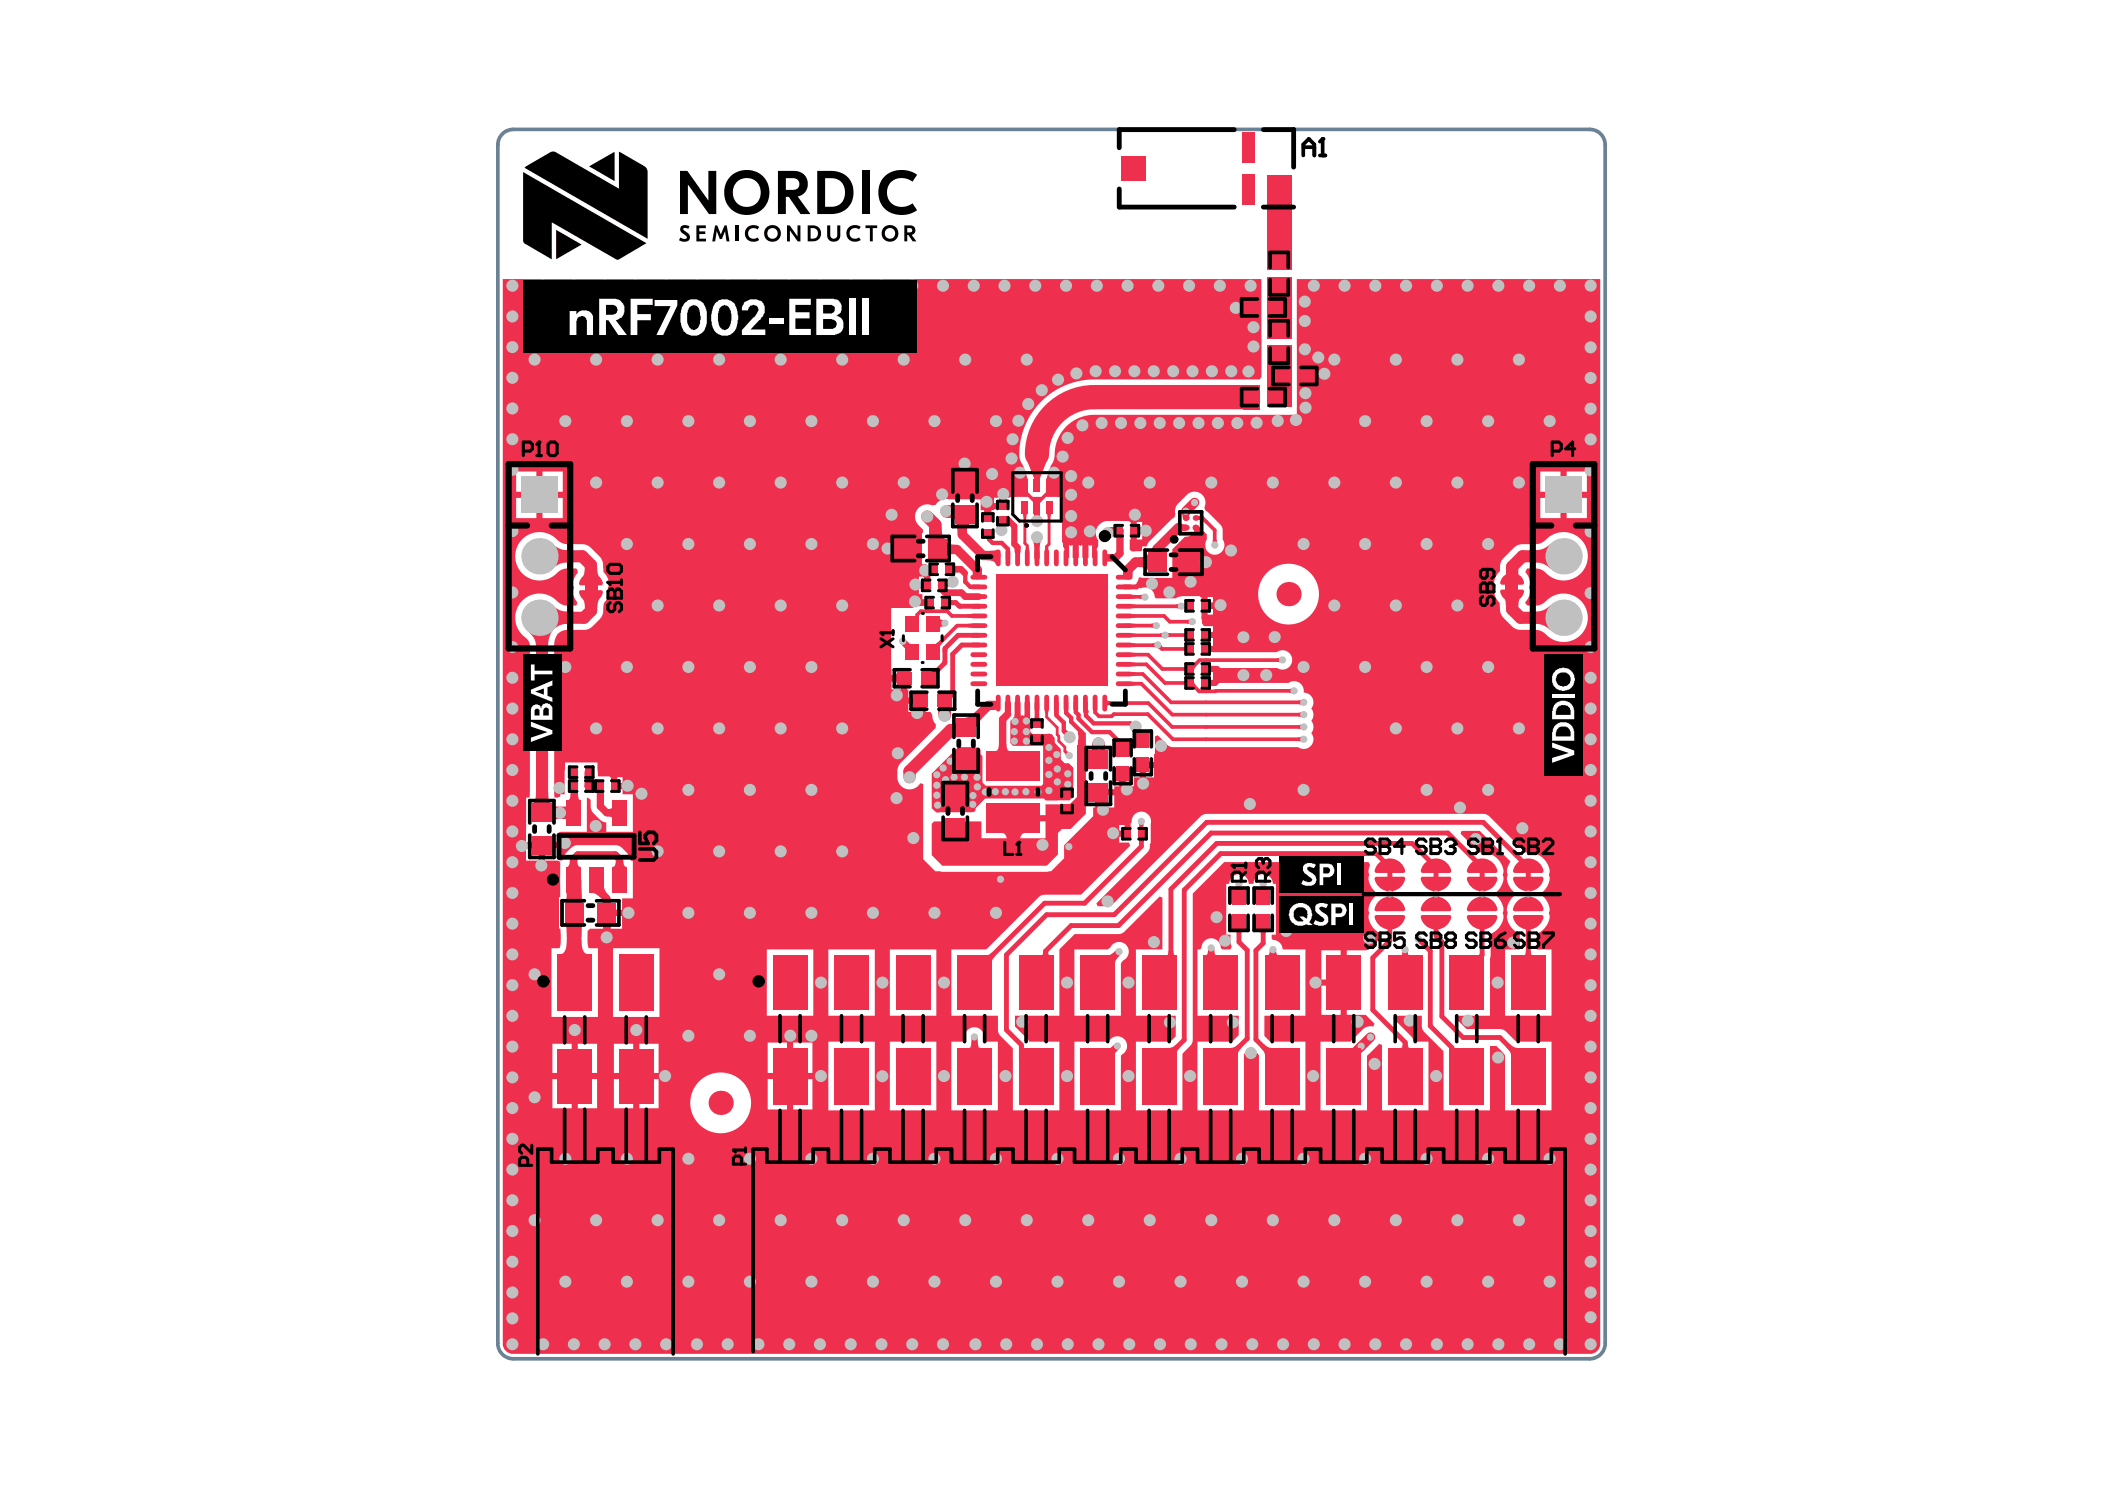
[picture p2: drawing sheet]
<svg xmlns="http://www.w3.org/2000/svg" width="297mm" height="210mm" viewBox="0 0 297 210" stroke-linecap="round" stroke-linejoin="round" font-family="sans-serif">
<path d="M72.4 18.3h151.9" fill="none" stroke="#698295" stroke-width=".51"/>
<path d="M72.4 18.3a2.18 2.18 0 0 0-2.1 2.1v169.1a2.17 2.17 0 0 0 2.1 2.2h151.9a2.17 2.17 0 0 0 2.2-2.2v-169.1a2.17 2.17 0 0 0-2.2-2.1" fill="none" stroke="#698295" stroke-width=".52"/>
<g fill="#ee2f4e">
<path d="M143.1 66.7l1.7 .1 .2 .9v1.7l.7 .7h1.2l.7-.7v-1.7l.3-.9 1.7-.1v3.4h-2l-.8 .8v1.9l.3 .4v.3h-1.5v-.3l.3-.4v-1.9l-.9-.8h-1.9z"/>
<path d="M164.9 134.1h.7v.3a.39 .39 0 0 0 .3 .4h-1.4a.52 .52 0 0 0 .4-.7z"/>
<path d="M143.8 147.4h.7v.4h-.7z"/>
<path d="M147.2 134.2h.7l.1 .4 .2 .2h-1.3l.2-.2z"/>
<path d="M165 147.8l.5-.1 .5-.4 .5 .5-.4 .5-.1 .5z"/>
<path d="M80.3 139.2h1.6l-.3 .6-.2 .4h-.6l-.2-.4z"/>
<path d="M141.5 107l.5-.5 .7 .8-.4 .4z"/>
<path d="M141.5 106.9l.4-.4 1.1 .9-.6 .6z"/>
<path d="M166.7 73.9l.6 .1v.9l-.6 .1z"/>
<path d="M166.8 72.5h1.1l-.1 .6h-.9z"/>
<path d="M156.7 74.4l.9-.1 .1 1.1-.6 .1z"/>
<path d="M149.9 103.3l.4-.4 .5 .3-.7 .5z"/>
<path d="M133.1 81.7h.6l.2 1h-.6z"/>
<path d="M145.7 76.4h1.2l-.2 .6h-.8z"/>
<path d="M160.8 83.9l.4-.1v.8l-.4-.2z"/>
<path d="M160.7 116.2h.7l-.1 .4h-.5z"/>
<path d="M150.2 106.2l.3-.3 .4 .2-.5 .5z"/>
<path d="M85.1 131h1l.1 .6h-1.2z"/>
<path d="M87.2 110.6l.4-.1 .3-.2 .1 1.2-.4-.3-.4-.1z"/>
<path d="M160.4 74.4l.7-.1v1.2l-.7-.2z"/>
<path d="M131.1 79.8l.6 .2 .1 .8-.6 .2z"/>
<path d="M130.2 81.2l1.1-.3v.9h-.9l-.1-.4z"/>
<path d="M129.8 84.4l.2 .1 .4 .1-.2 .8-.6 .2z"/>
<path d="M138.8 71.5l1.1-.2v.5l-1 .3z"/>
<path d="M140.9 70.3h1.2l-.1 .6-1-.1z"/>
<path d="M157.7 117l.3 .2h.4l-.1 .7-.3 .1-.4 .2z"/>
<path d="M92.5 151.5l.4-.1 .3-.2v1.2l-.3-.3-.4-.1z"/>
<path d="M215.3 125.4h.7v.3h-.7z"/>
<path d="M183.2 104l.4-.1v.7l-.4-.1z"/>
<path d="M183.2 102.3l.4-.1v.7l-.4-.1z"/>
<path d="M183.2 98.8l.4-.1v.7l-.4-.1z"/>
<path d="M181.9 97.2l.3-.1v.7l-.3-.1z"/>
<path d="M183.2 100.6l.4-.1v.7l-.4-.1z"/>
<path d="M208.8 125.4h.7v.3h-.7z"/>
<path d="M197.9 134.3h.7v.3h-.7z"/>
<path d="M200.1 133l.5-.5 .3 .2-.5 .5z"/>
<path d="M163.6 89.4l.4-.2v.8l-.3-.2z"/>
<path d="M164.8 89.2l.3 .1 .1 .5-.4 .1z"/>
<path d="M163.4 91.5l.5-.5 .2 .3-.4 .4z"/>
<path d="M162.6 90.8l.4-.2 .1 .8-.4-.1z"/>
<path d="M162.4 88l.4-.1v.7l-.4-.1z"/>
<path d="M161.4 81.8l.7-.2-.3 1.2-.2-.2-.4-.1z"/>
<path d="M180.2 92.9l.4-.1v.7l-.4-.1z"/>
<path d="M174.5 125h.7l-.1 .4h-.5z"/>
<path d="M177.9 125h.7l-.1 .4h-.5z"/>
<path d="M167.5 87.4l.4-.1v.8l-.4-.1z"/>
<path d="M167.1 85.1l.4 .1v.6l-.4 .1z"/>
<path d="M166 85.3l.3-.1 .1 .7-.4-.1z"/>
<path d="M171.2 76.1h.5l.1 .4h-.7z"/>
<path d="M170.9 85h.4l.2-.2 .2 1.2-.7-.1z"/>
<path d="M216.7 86.3a2.89 2.89 0 0 0 2.1-.9v3.5a2.89 2.89 0 0 0-2.1-.9z"/>
<path d="M216.7 77.6a2.89 2.89 0 0 0 2.1-.9v3.6a2.89 2.89 0 0 0-2.1-1z"/>
<path d="M78 85.4a2.9 2.9 0 0 0 2.1 .9v1.7a2.9 2.9 0 0 0-2.1 .9z"/>
<path d="M74.6 89.2l3.6-.5a3.6 3.6 0 0 0-.9 2.2l-1.7 .3a2.34 2.34 0 0 0-1-2z"/>
<path d="M78 76.7a2.9 2.9 0 0 0 2.1 .9v1.7a2.9 2.9 0 0 0-2.1 1z"/>
<path d="M170.4 95.8l.9 .1v.9h-.9z"/>
<path d="M168.5 96.1l.1 .3 .2 .4-.3 .4-.3-.3-.4-.1z"/>
<path d="M167.1 96.1l.3-.1 .2-.2v1l-.2-.1-.3-.1z"/>
<path d="M170.4 93.9h.9v.9l-.9 .1z"/>
<path d="M167.8 93.9l.4-.1 .3-.3 .3 .4-.2 .4-.1 .4z"/>
<path d="M167.1 94.1l.3-.1 .2-.1v1l-.2-.2-.3-.1z"/>
<path d="M212.5 79.9h1.7v1.1h-1.7z"/>
<path d="M212.3 84.5h2.2a2.17 2.17 0 0 0-.3 1.5h-1.7v-1.1z"/>
<path d="M130.6 80l.7-.1 .2-.1v1h-.9z"/>
<path d="M134.3 79.8h.9v1h-.9z"/>
<path d="M147.6 72.5h.8l-.1 .1-.1 .3h-.4v-.3z"/>
<path d="M144.2 72.5h.8l-.1 .1-.1 .3h-.4v-.3z"/>
<path d="M132.6 87.1a.6 .6 0 0 0 .7 .4v.8h-.1a.52 .52 0 0 0-.6 .4z"/>
<path d="M127.2 90.9l.6-.6 .9 .6-.9 .8z"/>
<path d="M131.7 90.9l.3-.1 .4-.3 .5 .2-.2 .4-.1 .4z"/>
<path d="M159.6 96.1l.6 .1v.5l-.6 .1z"/>
<path d="M156.2 98.7l.2 .2h.4v.5l-.4 .1-.2 .2z"/>
<path d="M159.6 94.8h.6v.5l-.6 .1z"/>
<path d="M159.6 93.4l.6 .1v.5h-.6z"/>
<path d="M144.8 77.2h.4l.1 .5h-.7z"/>
<path d="M139.2 77.7h1l.5-.2-.2 2.2a1.13 1.13 0 0 0-1.3-.7z"/>
<path d="M136.5 86.6h.6v.6l-.6-.1z"/>
<path d="M136.5 88l.6-.1v.7l-.6-.1z"/>
<path d="M148.8 100.2h.6v.5l-.6 .1z"/>
<path d="M159.6 92l.6 .1v.5l-.6 .1z"/>
<path d="M159.6 90.7l.7 .1-.1 .5h-.6z"/>
<path d="M159.6 89.3l.6 .1v.4l-.6 .1z"/>
<path d="M159.6 87.9l.6 .1v.5l-.6 .1z"/>
<path d="M159.6 86.6h.6v.5l-.6 .1z"/>
<path d="M159.6 85.2l.6 .1v.5h-.6z"/>
<path d="M159.6 83.8l.7 .1-.1 .5-.6 .1z"/>
<path d="M147.4 100.2h.6l-.1 .5h-.4z"/>
<path d="M147.5 77.2h.4l.1 .5h-.6z"/>
<path d="M169 72.8h.5v.5l-.5 .1z"/>
<path d="M167.1 89.3h.3l.2-.2v1l-.2-.2-.3-.1z"/>
<path d="M170.4 85h.9v.9l-.9 .1z"/>
<path d="M167.1 85.2h.3l.2-.2v1l-.2-.2h-.3z"/>
<path d="M167.1 91.3l.3-.1 .2-.2v1l-.2-.1-.3-.1z"/>
<path d="M141 104.9h1a.8 .8 0 0 0 .5 1h-2.1a.8 .8 0 0 0 .6-1z"/>
<path d="M141.4 117.5h3.3a.92 .92 0 0 0-.8 1.1v.6h-1.7a1.53 1.53 0 0 0-.7-1.7z"/>
<path d="M132.3 99.7h2.1l-.2 .3v.9h-1.8z"/>
<path d="M125.7 95.2a.66 .66 0 0 0 .9-.4v1.7a.66 .66 0 0 0-.9-.4z"/>
<path d="M131 94.8l.5-.1 .5-.4 .5 .5-.4 .5-.1 .5z"/>
<path d="M130 84.6l.9-.1v1l-.9-.1z"/>
<path d="M133.7 84.5l.2 .1 .5 .1v.7h-.5l-.2 .1z"/>
<path d="M130.4 81.2h.9v.9h-.9z"/>
<path d="M132.4 83.1l.9-.7 .1 .4 .3 .5-.7 .6z"/>
<path d="M133.3 82.1l.8-.4v1h-.2a.57 .57 0 0 0-.6 .4z"/>
<path d="M125.2 76.5h.9l.2-.2v2.2l-.2-.2-.9-.1z"/>
<path d="M131.1 74.3h1.8l.1 1.3 .3 .4h.2h-2.5l.1-.4z"/>
<path d="M133.5 76.2a.83 .83 0 0 0 1.1 .6l.2 .1v1.3a1.25 1.25 0 0 0-1.3 .4v.1z"/>
<path d="M154.4 113h2v1.1h-1.8v-.8z"/>
<path d="M154.2 104.9h1.7v.7l.1 .3h-2l.1-.3z"/>
<path d="M146 101.1h.6l.1 .5 .1 .2h-1l.2-.2z"/>
<path d="M133.4 118h2.8a.79 .79 0 0 0-.5 .9v.5h-1.8a1.4 1.4 0 0 0-.4-1.4z"/>
<path d="M135.8 101.3a2.65 2.65 0 0 0 1.9-.9l.9 .9a2.65 2.65 0 0 0-.9 1.8z"/>
<path d="M135.2 65.4h1.8a1.28 1.28 0 0 0 .3 1.3h.1h-2.6a.72 .72 0 0 0 .4-.8z"/>
<path d="M134.8 73.8h2.3a.83 .83 0 0 0-.7 1.1v.2h-1.3l-.1-.9z"/>
<path d="M133.6 71.3h1.2v2.1a.7 .7 0 0 0-.8-.4h-.4z"/>
<path d="M141 73.8h1l-.1 .8h-.9z"/>
<path d="M139 75.6h.9v.5h-.6l-.1-.4z"/>
<path d="M157.8 110.2h1.1l-.1 .5h-.9z"/>
<path d="M158 110.2h.9v.4h-.9z"/>
<path d="M160.4 74.4h.9v.9l-.9 .1z"/>
<path d="M169.2 78.3l1 .1v1.8l-1 .1z"/>
<path d="M160.7 78.6a1.26 1.26 0 0 0 1.3-.5v-.2v2.8a.77 .77 0 0 0-.9-.7h-.4z"/>
<path d="M158 117.2l.7-.1v1l-.2-.1-.5-.1z"/>
<path d="M160.8 116.6h.5l.1 .4 .1 .1h-.9l.2-.1z"/>
<path d="M160.6 118.1h.9l-.1 .7h-.7z"/>
<path d="M82.2 84.5h2.4a2.59 2.59 0 0 0-.3 1.6h-1.7l-.1-1.1z"/>
<path d="M82.5 79.7h1.7l.1 1.1 .3 .5h-2.4a2.19 2.19 0 0 0 .3-1.6z"/>
<path d="M179.7 50.5h1.7a1.57 1.57 0 0 0 .6 1.7h.2h-2.2z"/>
<path d="M180 53.9h2.2a.96 .96 0 0 0-.8 1.1v.6h-1.7z"/>
<path d="M179.6 41.3h1.8v1.7h-1.7z"/>
<path d="M179.7 53.4h1.7l-.4 1.7h-2a.93 .93 0 0 0 .6-1.1z"/>
<path d="M178.8 44.2h2.2l.4 1.7h-1.7a1.57 1.57 0 0 0-.7-1.7z"/>
<path d="M179.7 40.8h1.7l-.4 1.7h-2.2a.96 .96 0 0 0 .8-1.1z"/>
<path d="M75.6 111.7h1.7l.2 1.2 .1 .3 .2 .2h-2.7a.95 .95 0 0 0 .5-1.1z"/>
<path d="M77.8 113.5a.68 .68 0 0 0 .8 .3h.4v1.7l-.9 .1-.3 .3z"/>
<path d="M85.1 126.8h1l.1 .5 .1 .1h-1.3l.1-.1z"/>
<path d="M84.6 130.1h2.1a.78 .78 0 0 0-.6 1.1h-1a.78 .78 0 0 0-.5-1.1z"/>
<path d="M80 125.4h2l.1 1.7 .2 .3h-2.6l.2-.5z"/>
<path d="M79.7 130.1h2.6l-.2 .5-.1 1.6h-2l-.1-1.7z"/>
<path d="M83.3 125.9l1.9-1a2.08 2.08 0 0 0 .7 1.4l-.8 .6a2.98 2.98 0 0 0-1.8-1z"/>
<path d="M80.5 111.9h1.1a.94 .94 0 0 0 .3 1h-1.9a.78 .78 0 0 0 .5-1z"/>
<path d="M79 113.8h.9v1.8l-.9-.1z"/>
<path d="M80.4 121.3h1a.79 .79 0 0 0 .5 1h-2a.79 .79 0 0 0 .5-1z"/>
<path d="M86.9 121.3h1a.79 .79 0 0 0 .5 1h-2a.79 .79 0 0 0 .5-1z"/>
<path d="M85.6 114.1a.76 .76 0 0 0 .8-.2v1.5a.66 .66 0 0 0-.8-.2z"/>
<path d="M87.1 110.4l.1 .2h.4v.5l-.4 .1-.1 .2z"/>
<path d="M212.5 147.7l.6-.4 .5 .4 .5 .1-.9 1.1a1.83 1.83 0 0 0-.7-1.2z"/>
<path d="M215.3 134.1h.7v.3a.39 .39 0 0 0 .3 .4h-1.3a.52 .52 0 0 0 .3-.7z"/>
<path d="M198 147.1h.6v.3a.39 .39 0 0 0 .4 .4h-1.4a.52 .52 0 0 0 .4-.7z"/>
<path d="M177.8 147.7l.6-.4 .5 .4 .5 .1-.9 1.1a1.83 1.83 0 0 0-.7-1.2z"/>
<path d="M179.2 134h.9a.64 .64 0 0 0 .4 .8h-1.7a.64 .64 0 0 0 .4-.8z"/>
<path d="M173.7 147.8l.5-.1 .5-.4 .5 .5-.4 .5-.1 .5z"/>
<path d="M156.7 147.8l.7-.6 .5 .7-.6 .8z"/>
<path d="M156.1 134.8l.6-.2 .7-.4 .5 .6-.4 .7-.2 .6z"/>
<path d="M137.1 146.9h.9a.66 .66 0 0 0 .4 .9h-1.7a.66 .66 0 0 0 .4-.9z"/>
<path d="M139 134.8l.5-.1 .5-.4 .4 .6-.3 .4-.2 .5z"/>
<path d="M170.5 133.9h.8a.66 .66 0 0 0 .5 .9h-1.8a.66 .66 0 0 0 .5-.9z"/>
<path d="M197.9 134.1h.7v.3a.39 .39 0 0 0 .4 .4h-1.4a.52 .52 0 0 0 .3-.7z"/>
<path d="M92.2 151.3l.1 .2h.4v.5l-.4 .1-.1 .2z"/>
<path d="M80 132.6h2a1.88 1.88 0 0 0 .9 2h.2h-4.1a1.16 1.16 0 0 0 .9-1.3z"/>
<path d="M174.1 131h1.4a.52 .52 0 0 0-.3 .7h-.7v-.3a.39 .39 0 0 0-.4-.4z"/>
<path d="M174.6 125h.5l.1 .4 .2 .1h-1.1l.2-.1z"/>
<path d="M177.6 131h1.3a.52 .52 0 0 0-.3 .7h-.7v-.3a.39 .39 0 0 0-.3-.4z"/>
<path d="M178 125h.5l.1 .4 .2 .1h-1.1l.2-.1z"/>
<path d="M194.7 122.3a1.76 1.76 0 0 1 2.8-.1l.5 .9h-3.8z"/>
<path d="M194.2 123.7h3.8l.2 .1-.2 .3a2.35 2.35 0 0 1-2.3 1.2 2.43 2.43 0 0 1-1.5-1.6z"/>
<path d="M207.7 122.3a1.76 1.76 0 0 1 2.9-.1l.5 .9h-3.8z"/>
<path d="M207.2 123.7h3.8l.2 .1-.2 .3a2.35 2.35 0 0 1-2.3 1.2 2.43 2.43 0 0 1-1.5-1.6z"/>
<path d="M214.2 122.3a1.76 1.76 0 0 1 2.9-.1l.5 .9h-3.8z"/>
<path d="M213.7 123.7h3.8l.2 .1-.1 .3a2.35 2.35 0 0 1-2.4 1.2 2.43 2.43 0 0 1-1.5-1.6z"/>
<path d="M201.2 122.3a1.76 1.76 0 0 1 2.8-.1l.5 .9h-3.8z"/>
<path d="M200.7 123.7h3.8l.2 .1-.2 .3a2.35 2.35 0 0 1-2.3 1.2 2.43 2.43 0 0 1-1.5-1.6z"/>
<path d="M213.8 128.1a2.35 2.35 0 0 1 2.3-1.1 2.43 2.43 0 0 1 1.5 1.5h-3.8l-.2-.1z"/>
<path d="M213.7 129.1h3.8a1.91 1.91 0 0 1-1.7 1.6 1.91 1.91 0 0 1-2-1.4z"/>
<path d="M200.7 128.1a2.35 2.35 0 0 1 2.4-1.1 2.43 2.43 0 0 1 1.5 1.5h-3.9l-.1-.1z"/>
<path d="M200.7 129.1h3.8a1.91 1.91 0 0 1-1.7 1.6 1.91 1.91 0 0 1-2-1.4z"/>
<path d="M194.2 128.1a2.35 2.35 0 0 1 2.3-1.1 2.43 2.43 0 0 1 1.6 1.5h-3.9l-.1-.1z"/>
<path d="M194.2 129.1h3.8a1.91 1.91 0 0 1-1.7 1.6 1.91 1.91 0 0 1-2-1.4z"/>
<path d="M207.3 128.1a2.35 2.35 0 0 1 2.3-1.1 2.43 2.43 0 0 1 1.5 1.5h-3.8l-.2-.1z"/>
<path d="M207.2 129.1h3.8a1.91 1.91 0 0 1-1.7 1.6 1.91 1.91 0 0 1-2-1.4z"/>
<path d="M82.6 82.5h1.7v.8h-1.7z"/>
<path d="M212.5 82.4h1.7v.9h-1.7z"/>
<path d="M131.6 109.1l3.7-3.7h2.1l1.2 1.3v3.7l.5 .5h7.9l.2-.3v-5.3l-.1-.1h-4.1l-.4-.4v-3.1l.5-.6 .1 .1v-.4h.8v.4a.34 .34 0 0 1 .6 0v-.4h.8v2.4l.3 .3h2.6l.3 .3 .2 .3 .1 .8 .8 .7v1.5l.5 .6h.6l.6 .6v4.1l-.5 .5h-3.3l-.3-.3h-8.3l-1.8 1.8h-5.1l-.5-.4z"/>
<path d="M178.8 39.1h3.4v8.6h-3.4z"/>
<path d="M178.8 48.8h3.4v8.7h-3.4z"/>
<path d="M175.5 54.3h2.3v3.4h-2.3z"/>
<path d="M145 64.3h2.6v.9l-.8 2.2v1.2h-.9v-1.2l-.9-2.2z"/>
<path d="M178.8 24.8h3.4v13.3h-3.4z"/>
<path d="M131.5 109.1l3.7-3.7h2.9l.3 .3v5.3h9.3v-5.9h-.1v-.5h-2.5v.5h-2.2v-3l.4-.5 .2-.5h.4l.4-.2 .7 .2v2.4h.1v.2h2.5v-.2h.5l.4 1.5 .7 .8 .1 .5 .2 .4a1.38 1.38 0 0 0 1.4 1.3l.2 .4v2.4h-.1v1.2h-.4v.4h-1.3v.2h-1.6v-.1h-9.3v.8l-.7 .7v.3l-.3 .2-.4 .1h-4.9l-.6-.6zM149.3 110.8v.8h.8v-.8z"/>
<path d="M70.9 39.4h107.1v13.7l-.2 .4h-23.4a10.5 10.5 0 0 0-10.5 11.2l.8 1.9-.2 .4h-1v1.1h1.1v.9h-1.1l-.1 1.1-1.5 .1v1.2h-.4v.4h-1.2v.2h-.5v1.2h-.8v-1.2h-.6v-1.6h-4.7a1.71 1.71 0 0 0-1.7 .8l-.5 .1a1.72 1.72 0 0 0-2.1 .6 1.72 1.72 0 0 0 .2 2.2l.7 .6-.1 .5h-.1v4.4h.6v.3h1.2v.8h-1.2v.6h-1v.8h1.2v.9h-1.2v.8h.5v1.3l-.8 .1-.6 .6h-3v9.4h1.8v.5h.4v1.6h.2v1.1h1.7v.5h.5v1.5h.9l.2 .3 .2 .9 .4 .6-.1 .5-5 5-.4 .9v1.3a1.73 1.73 0 0 0 1.4 1.4 1.73 1.73 0 0 0 1.8-.8l.5 .1v10.6l1.7 1.7 1 .1h14.7l.6-.1 1.9-1.8v-1.9l4.1-4.1v-1.2h.3v-2.1h.4v-.5h2.2v-.4h.8v-1.7h.8v1.7h1.2v-1.2h.8v-1.8h.5v-.4h1.5v-1.1h.2v-2.5l.4-.2 1.5 1.5 .4 .2h17.9a1.37 1.37 0 0 0 1.8-.2 1.37 1.37 0 0 0 0-1.8 1.35 1.35 0 0 0 0-1.7 1.35 1.35 0 0 0 0-1.8 1.39 1.39 0 0 0 .2-1.4 1.39 1.39 0 0 0-1.2-.8 1.38 1.38 0 0 0-.7-1.4 1.38 1.38 0 0 0-1.5 0h-10.2l-.4-.3v-1.8h9a1.37 1.37 0 0 0 2.1-1.2 1.37 1.37 0 0 0-2.2-1h-10.1v-.9h1.2v-1.1h-1.2v-.9h1.2v-.8h-1.3l-.3-.4-.1-.8v-2.9h-.2v-.1h-2.6l-.8 .3h-2.8l-.2-.2v-.2a1.37 1.37 0 0 0-1.9-1l-.4-.2-.2-.6 .3-.7 .1-.1 .4 .1h4.2v-4l1.8-1.8h.5l.5-.3 .1 .1 .3-1.1h.5v1.1l.5-.3 .4-.1 .3 .3v.7l-.1 .2a1.37 1.37 0 0 0 1.3 2 1.37 1.37 0 0 0 1-2.2v-1.3l-.1-.5-2.1-2.1a.7 .7 0 0 1-.2-1.1 1.54 1.54 0 0 0-.9-1.6 1.54 1.54 0 0 0-1.7 .3l-1.4 1.4a1.56 1.56 0 0 0-.2 1.4 1.06 1.06 0 0 1-.7 .7l-3 3.1-.4 .7h-.6v.6l-1.2 .1a.57 .57 0 0 1-.6-.3v-1.4h.2v-2.5h-.2v-.1h-2.8a1.71 1.71 0 0 0-1.7 .8 1.71 1.71 0 0 0 .1 2v.8l-.2 .2a2.36 2.36 0 0 0-.1 1.4h-.6v-1.8l-.3 .1-.2-.1v1.8h-.9v-1.8l-.2 .1-.3-.1v1.8h-.8v-1.8l-.3 .1-.2-.1v1.8h-.6a2.37 2.37 0 0 0-.2-1.4l-.1-.2v-.5l-.1-.1v-6.4h-.6l-.1-1.1h-1.2v-.9h1.2v-1.1h-1l-.3-.4 .5-1.2a4.3 4.3 0 0 0 .5-2.2 5.6 5.6 0 0 1 5.5-4.7h28.6v-19.1h42.8v150.4l-.2 .5-.4 .5-.6 .2h-152.5a1.43 1.43 0 0 1-1.2-1.5zM76.6 66.5v2.9h2.8v-2.9zM72.8 66.5v2.9h2.9v-2.9zM221.1 66.5v2.9h2.8v-2.9zM217.3 66.5v2.9h2.9v-2.9zM140.3 70.2v.8h.8v-.8zM76.6 70.2v2.9h2.8v-2.9zM72.8 70.2v2.9h2.9v-2.9zM221.1 70.2v2.9h2.8v-2.9zM217.3 70.2v2.9h2.9v-2.9zM160.4 73.6v.8h.8v-.8zM160.4 75.3v.8h.8v-.8zM212.2 78.7l-.5 .8v1.1l-.5 .5-.3 .6v.9a.34 .34 0 0 1 0 .5v.8l.3 .7 .4 .4 .1 .7a1.81 1.81 0 0 0 .5 1.5l1.2 1.2 .5 .3 .7 .2h2.1a2.36 2.36 0 0 1 1.8 .9 3.4 3.4 0 0 0 4.8-.6 3.4 3.4 0 0 0-.6-4.8 3.4 3.4 0 0 0-4.8 .6 1.94 1.94 0 0 1-1.2 .4h-1.1l-.4-.3v-.2l.6-1 .1-.8a.34 .34 0 0 1 0-.5l-.1-.9-.6-1 .3-.5h1.2a2.36 2.36 0 0 1 1.8 .9 3.4 3.4 0 0 0 4.8-.5 3.4 3.4 0 0 0-.6-4.9 3.4 3.4 0 0 0-4.8 .6 1.94 1.94 0 0 1-1.2 .5h-1.9l-.6 .1-.6 .4zM170.4 84.2v.8h.8v-.8zM73.7 76.1a3.4 3.4 0 0 0 .2 5 3.4 3.4 0 0 0 5-.5 1.94 1.94 0 0 1 1.2-.4h1.2l.2 .2v.4l-.4 .6-.2 .6v.7a.34 .34 0 0 1 0 .5v.8l.6 1-.1 .4h-1.3a2.36 2.36 0 0 1-1.8-.9 3.4 3.4 0 0 0-5 .7 3.4 3.4 0 0 0 1.1 4.9 1.46 1.46 0 0 1 .4 1.1v20.4l-.1 .9h-.5v6.3h4.5v-1.3l.4-.2h3.7v-4.7l.1-.1 .4 .3a2.64 2.64 0 0 0 .2 1.6l1.3 1.4 .7 .2v1.3h3.8v-5.3h-1.4v-.7h-1.2v-.4h-.5v-1.3h-.2v-.1h-1.6l-.1-1.9h-4.6v4.4h-.6v.4l-.4 .1h-.4l-.1-21.5a1.84 1.84 0 0 1 1.9-2.1l2.8-.1 .6-.3 1.1-1.1a3.7 3.7 0 0 0 .6-2.3l.6-1.1 .1-.8a.34 .34 0 0 1 0-.5l-.1-.9-.6-1.3a2.9 2.9 0 0 0-.5-1.8l-1.3-1.4-.6-.4-.6-.1h-2.1a2.36 2.36 0 0 1-1.8-1 3.4 3.4 0 0 0-4.6 .3zM170.4 85.9v.8h.8v-.8zM177.5 83.8a4.3 4.3 0 0 0 8.6 0 4.3 4.3 0 0 0-8.6 0zM125.8 96.1v1.2h1.3v-1.2zM128.2 99.3v1.1h1.3v-1.1zM161.7 108.3v1.4h1.1v-1.4zM87.1 109.6v.9h.8v-.9zM155.4 112.2v1.7h1.8v-1.7zM157.9 116.4v.8h.8v-.8zM76.9 119.7v1.7h1.8l.3 .2 .1 5h-.2v4.4h.2v1.9l-.2 .9h-1.1v9.7h6.6v-9.7l-1.3-.1-.2-.8v-1.6l.4-.3h1.9v-2.2h.4v-.5h2.2v-1.6h1.5v-5.3h-.2l-.3-.2-.1-.4-.3-.6a2.53 2.53 0 0 0-1.2-.9h-6.1a2.53 2.53 0 0 0-1.1 .9l-.4 .6a.69 .69 0 0 1-.5 .6l-.4-.1v-1.6zM74.2 119.7v1.7h1.8v-1.7zM173.9 123.7l-.4 .6v.4h-.5v7.1h.6v1.3l.2 .4-.2 .4h-1.1l-.2-.2a1.37 1.37 0 0 0-1.4-1.3 1.37 1.37 0 0 0-1.4 1.3l-.2 .2h-.3v9.4h5.8v2.7l-1 .9h-4.8v9.7h6.5v-7.8l1-1.1 1.2 1.2v7.7h6.5v-9.7h-4.9l-.9-.8v-2.8h5.8v-9.4h-3.2a1.37 1.37 0 0 0-1.4-1.3l-.1-.2v-.6h.5v-7.1h-.4a1.37 1.37 0 0 0-1.3-1.4 1.37 1.37 0 0 0-1.4 1.4h-.7a1.37 1.37 0 0 0-.8-1.3 1.37 1.37 0 0 0-1.5 .3zM86.1 129.2v1.8h1.7v-1.8zM186.5 134.1v4.1h2.7v-4.1zM186.5 139v4.2h2.7v-4.2zM134.2 133.9v9.4h6.6v2l.2 .5 1.9 2.1v8.7h6.6v-9.7h-4.3l-.2-.4-1.8-1.7v-1.5h6.3v-9.4l2.1-2.1h6.2l.6-.2 5.2-5.1 .4 .1v7.3h-3.7v9.4h5.6v2.9l-.8 .7h-4.8v9.7h6.6v-7.9l1.2-1.3 .2-.7v-20.7l4.5-4.4h20.3a.94 .94 0 0 1 0 1.1l.1 .7a2.24 2.24 0 0 0 .9 2.4 .7 .7 0 0 1-.3 .9 1.92 1.92 0 0 0-.6 2.1 2.48 2.48 0 0 0 1.5 2.8l.2 .1v.5l-1.7 1.8-.4 .1h-2.8v9.1h2.7l1.3 1.2-.2 .4a1.73 1.73 0 0 0-1.5 .4l-1.8 1.7h-4.2v9.7h6.6v-7.7l1.7-1.6 .4 .1v9.2h6.6v-9.7h-2.1l-.1-.4-.3-.3-2.5-2.5 .2-.4h3.8v1.4l.2 .6 2.9 3v8.3h6.6v-9h.9l1.2 1.3v7.7h6.5v-9.7h-4.9l-1.5-1.4-.5-.3h-5.1l-1.4-1.5 .1-.4h4.7v-11.6a2.72 2.72 0 0 0 1.8-2.7l-.1-.2a2.01 2.01 0 0 0-.7-2.3 .63 .63 0 0 1 .2-1 1.92 1.92 0 0 0 .5-2.1 2.49 2.49 0 0 0-1.4-2.8l-.9-.3h-.9l-2.7-2.7 .2-.4h2.5l4.4 4.3-.1 .1a1.82 1.82 0 0 0-.3 1.8 2.24 2.24 0 0 0 .8 2.4 .7 .7 0 0 1-.3 .9 1.92 1.92 0 0 0-.5 2.1 2.48 2.48 0 0 0 1.4 2.8l.3 .1v2.2h-2.1v9.4h6.5v-9.4h-2v-2.2a2.72 2.72 0 0 0 1.7-2.7l-.1-.2a2.01 2.01 0 0 0-.7-2.3 .63 .63 0 0 1 .2-1 1.92 1.92 0 0 0 .6-2.1 2.49 2.49 0 0 0-1.5-2.8l-.8-.3h-1l-5.1-5.1-.7-.4h-39.4l-.7 .4-12.7 12.6h-1.8l-.2-.4 7.3-7.3 .2-.5 .1-.6h.1v-2.8a1.37 1.37 0 0 0-1.2-1.7 1.37 1.37 0 0 0-1.5 1.5l-.2 .2v1.4h-.4v.5h-1.2v.8h1.4l.2 .4-7 6.9h-5.1l-.5 .1-7.7 7.6zM151.6 133.9v9.4h6.6v-7.3l.2-.5a1.41 1.41 0 0 0 .5-2.3 1.41 1.41 0 0 0-2.3 .5l-.4 .2zM125.6 133.9v9.4h6.5v-9.4zM116.9 133.9v9.4h6.5v-9.4zM108.2 133.9v9.4h6.6v-9.4zM86.5 133.8v9.7h6.6v-9.7zM111.9 147.1v4.3h2.7v-4.3zM108.3 147.1v4.3h2.8v-4.3zM90.2 147.2v4.2h2.7v-4.2zM86.6 147.2v4.2h2.7v-4.2zM81.5 147.2v4.2h2.8v-4.2zM77.9 147.2v4.2h2.8v-4.2zM90.2 152.2v4.1h2.7v-4.1zM86.6 152.2v4.1h2.7v-4.1zM81.5 152.2v4.1h2.8v-4.1zM77.9 152.2v4.1h2.8v-4.1zM111.9 152.2v4.3h2.7v-4.3zM108.3 152.2v4.3h2.8v-4.3zM151.6 146.9v9.7h6.6v-7.7a1.47 1.47 0 0 0 .4-2.3 1.38 1.38 0 0 0-2.2 .3zM134.2 146.9v9.7h6.6v-9.7h-1.7l-.3-.4a1.37 1.37 0 0 0-1.3-1.6 1.37 1.37 0 0 0-1.4 1.6l-.3 .4zM125.6 146.9v9.7h6.5v-9.7zM116.9 146.9v9.7h6.5v-9.7zM97.4 155.6a4.3 4.3 0 0 0 8.6 0 4.3 4.3 0 0 0-8.6 0z"/>
<path d="M131.5 116.2l.3-.3h6.7v2.4h4.1v-2.9h.4v-.4h4.5v-1.5h3.5l1-1v-7.4l.1-.1 .1-.7-.1-1.4h.6l.5 .5v11.4l-2.1 2.1h-1.2l-.6 .6v3l-1.6 1.6h-14.7l-1.5-1.5zM143.4 115.9v2.4h4.1v-2.4z"/>
<path d="M131.6 109.1l3.7-3.7h2.1l1.2 1.3v3.7l.5 .5h7.9l.2-.4v-5l.4-.1v-.8h-1.3v-.9h1.3v-.2h.7a1.3 1.3 0 0 1 .5 1.3l.9 .8v1.5l.5 .6h.6l.6 .6v2.5h-.4v1.2h-.4v.4h-1.3v.5h-1.7l-.3-.3h-8.3l-1.8 1.8h-5.1l-.5-.4zM149.3 110.8v.8h.8v-.8z"/>
</g>
<path d="M162.6 82.3l-.2-.1h-1.4l-.6 .6h-1.8M161.1 117.6v1.8l-8.1 8h-5.6M174.8 130v2.9l1.2 1.2v12.4l-3.7 3.7v1.6M178.2 130v3.1l-1 1v12.5l3.7 3.6v1.6M193.7 135.1v7.4l4.6 4.5v4.8M196.1 122.3l-1.9-1.9h-21.9l-5.2 5.1v21.2l-3.5 3.5v1.6M202.6 122.3l-3.3-3.3h-27.6l-6.5 6.4v11.6l-1.6 1.6M209.1 122.3l-4.8-4.8h-33.4l-13.1 13.1h-6.7l-3.5 3.6v3.1l-1.4 1.3M215.7 122.3l-6.4-6.3h-39l-13.1 13h-9.5l-5.7 5.7v10.6l2.1 2.1v2.3l2.1 2.1" fill="none" stroke="#ee2f4e" stroke-width=".68"/>
<path d="M156.9 135.2l-3 3v1M179.6 134v1.9l2.7 2.7M137.5 146.3v5.5" fill="none" stroke="#ee2f4e" stroke-width=".87"/>
<path d="M168.7 74.4l1 1v2.6M170.4 78.5l-.1 .6-.1 .2M170 94.4h1.7l.7 .7h.2M172.1 94.7h.1M172.2 85.4l-.1 .1h-1.9M172.3 95.1l.1 .1v.2l-1 .9h-1.4" fill="none" stroke="#ee2f4e" stroke-width=".85"/>
<g fill="none" stroke="#ee2f4e" stroke-width=".52">
<path d="M168.7 73.1h1l1.7 1.7v2.1M155.9 99.2h6.1l3.4 3.3h18.6M158.6 86.9h5.7l.8 .8h3.1M158.6 92.4h3.4l2 2h4M158.6 88.3h4.6M158.7 84.2h2.8M158.7 91h4.7l.6 .5h4M161.1 96.4l4.3 4.4h18.6M161.3 95.1l4 4h4.9M166.7 85.5h.1M168 85.5h-9.4M168 89.6h-3.6"/>
<path d="M168.3 96.6l.9 .9h13.4M181 93.1h-11.7l-1 1M154.5 100.5l.6 .5h1.8l.3-.3h4.8l3.5 3.6h18.5M174.8 124.7v1.9M178.2 124.7v1.9"/>
</g>
<path d="M158.6 89.6h5.8M164.4 89.6h.1" fill="none" stroke="#ee2f4e" stroke-width=".48"/>
<path d="M196.1 122.2v2.3M202.6 122.2v2.3M209.1 122.2v2.3M215.7 122.2v2.3" fill="none" stroke="#ee2f4e" stroke-width=".69"/>
<path d="M84.2 124.1l.5 .5v1.2l.9 1v5.4" fill="none" stroke="#ee2f4e" stroke-width="1"/>
<path d="M214.6 87.1h6" fill="none" stroke="#ee2f4e" stroke-width="1.7"/>
<circle cx="220.6" cy="78.5" r=".85" fill="#ee2f4e"/>
<path d="M220.6 78.5h-5.8l-1.4 1.4v1.7M213.4 84v2l1.2 1.1" fill="none" stroke="#ee2f4e" stroke-width="1.7"/>
<path d="M158.6 96.4h2.5M158.6 95.1h2.7M158.6 93.7h3.2l2.6 2.6h3.6M170.2 99.1h13.8" fill="none" stroke="#ee2f4e" stroke-width=".52"/>
<path d="M147.4 127.4l-7.7 7.7M196.1 130.9v1.8" fill="none" stroke="#ee2f4e" stroke-width=".68"/>
<path d="M168.6 70.9l-1.3 1.2M191.4 148.6v1.4l-1.8 1.8M192.1 147.6l-1.1 1M193.4 146.3l-1.3 1.3" fill="none" stroke="#ee2f4e" stroke-width="1.4"/>
<path d="M167.3 72.1v1" fill="none" stroke="#ee2f4e" stroke-width=".87"/>
<circle cx="200.1" cy="132.4" r=".34" fill="#ee2f4e"/>
<path d="M196.1 132.7l-2.4 2.4M196.1 129.9v1M198.3 134v4.6M200.1 132.4l1.7 1.8v10.5l3.1 3.1M202.6 129.9v2.1l.9 .8v10.6l2.9 3h5.3l1.7 1.7M209.1 129.9v6.6l-2.1 2.1M215.7 126.1v1.6" fill="none" stroke="#ee2f4e" stroke-width=".68"/>
<path d="M170.9 135.9l2.7 2.7M196.1 124.1v3.6M202.6 124.5v3.2" fill="none" stroke="#ee2f4e" stroke-width=".87"/>
<path d="M209.1 124.5v3.2" fill="none" stroke="#ee2f4e" stroke-width=".69"/>
<circle cx="215.7" cy="138.6" r=".34" fill="#ee2f4e"/>
<path d="M139.7 135.1l-2.2 2.1v1.4M215.7 129.9v8.7" fill="none" stroke="#ee2f4e" stroke-width=".68"/>
<path d="M170.9 133.7v2.2" fill="none" stroke="#ee2f4e" stroke-width=".87"/>
<path d="M168 96.3l.3 .3M168.3 94.1l-.3 .3" fill="none" stroke="#ee2f4e" stroke-width=".52"/>
<path d="M151.2 101.8l1.3 1.4v1.3M153.2 100.4v.5" fill="none" stroke="#ee2f4e" stroke-width=".61"/>
<path d="M152.3 112.8l-1 1" fill="none" stroke="#ee2f4e" stroke-width=".95"/>
<circle cx="153.2" cy="100.4" r=".3" fill="#ee2f4e"/>
<path d="M151.8 99.2v1.3l.4 .3v.6l1.9 1.9h2.5M153.2 99.2v1.2M150.4 100.6l.8 .7v.5M153.2 100.9l1.1 1.1h5.2" fill="none" stroke="#ee2f4e" stroke-width=".61"/>
<path d="M154.5 99.2v1.3M88.6 110.8l-.1 .1h-1.8" fill="none" stroke="#ee2f4e" stroke-width=".52"/>
<path d="M135.7 91l-1.3 1.3v5.6M157.1 117.5l2 .1M215.7 124.5v1.6M204.9 147.8v1.9l2.1 2.1M213.4 148.1h.2l2.1 2.1v1.6" fill="none" stroke="#ee2f4e" stroke-width=".68"/>
<path d="M166.3 74.4h1M129.1 84.9l.2 .1h2M157.9 134.2l-1 1M157.7 147.6l-.8 .7v1.5l-2 2" fill="none" stroke="#ee2f4e" stroke-width=".87"/>
<path d="M160 74.9h1.7M125.5 95.7h1.6M127.4 90.5l1.3 1.3h.2M131.6 87.9h1.7M131.9 80.3v.1h-1.3v.1v.2l.2 .3 .1 1.6M143.6 99.2v2.2l-.4 .4M158.4 110.7l.6 .7M158.4 109.2v1.5M158.5 108.8v1.8l-.1 .1" fill="none" stroke="#ee2f4e" stroke-width=".85"/>
<path d="M89.8 151.8h4" fill="none" stroke="#ee2f4e" stroke-width=".51"/>
<path d="M75.8 78.5h6.4M125.2 77.4h2.4M136.1 65.4l.1 2.6M167.9 79.3h2.3M83.4 84.8v1.3l-1 1h-6.6l.7 .8v26.8h4.4M129.8 98.9v1.3l-.4 .4M129.8 98.9h.1M155 111.8l.5 .4v1.9l.1 .1" fill="none" stroke="#ee2f4e" stroke-width="1.7"/>
<path d="M145 99.2v2.4l-.2 .1" fill="none" stroke="#ee2f4e" stroke-width=".78"/>
<path d="M139.2 70.8v.2l.2 .1v1.8M139.4 72.9h.1M141.6 69.7l-.1 1.6M81 108.9v5.7M85.6 132.2h.1" fill="none" stroke="#ee2f4e" stroke-width="1"/>
<path d="M166.3 74.4l-3 3v1.9h-3.1l-1.1 1.1v.7" fill="none" stroke="#ee2f4e" stroke-width="1.4"/>
<circle cx="133.5" cy="98.9" r=".34" fill="#ee2f4e"/>
<path d="M133.3 91.8h.1M134.4 97.9l-.9 1M135.7 91h2.4M138.1 89.6h-2.9l-1.9 1.9v2l-2.1 2.2h-.2M141.5 106.5l1.5 1.5" fill="none" stroke="#ee2f4e" stroke-width=".68"/>
<path d="M144.6 71.6v5l.4 .4v1.7M148 71.6v5.1l-.3 .4v1.6" fill="none" stroke="#ee2f4e" stroke-width=".41"/>
<path d="M141.5 73.3l.8 .1 .8 .8v2.5l.5 .5v.6M141.6 73.5l-.1 .1v1l-.2 .2M142.2 99.2v1.6M146.3 102.2l.1 .1" fill="none" stroke="#ee2f4e" stroke-width=".87"/>
<path d="M139.4 75.1h.1M139.4 75.1l.2 .1v.9l.5 .5h1.3l.8 .9v1.2M136.1 80.8l.1 1.3 .7 .7h1.2M149.1 99.2v1.7l1 1v1.2l.5 .5M150.4 99.2v1.4M151.8 99.2h.1M153.2 99.2h.1M156.6 103.3l1.3 1.3v.6l.5 .6M159.5 102l.5 .5h.3" fill="none" stroke="#ee2f4e" stroke-width=".61"/>
<path d="M154.4 56h21.6" fill="none" stroke="#ee2f4e" stroke-width="3.4"/>
<path d="M128.7 87.7v.4M138.1 86.9h-3.8l-.6-.7h-3.8l-.5 .5v.5l-.4 .5h-.8M138.1 88.3h-3l-3.2 3.1M158.6 84.2h.1M158.6 91h.1M161.5 84.2h.1M161.1 115.8v1.8" fill="none" stroke="#ee2f4e" stroke-width=".52"/>
<path d="M147.7 99.2v1.9l1.5 1.5v1l.2 .3v.6l.9 .9v.6l.6 .6" fill="none" stroke="#ee2f4e" stroke-width=".39"/>
<path d="M158.6 89.6h.1" fill="none" stroke="#ee2f4e" stroke-width=".48"/>
<path d="M180.5 40.2v6.3M180.5 49.8v6.3M82.2 78.5l1.2 1.2v2M130.8 72.9l1.2 1.1v3.3M133.6 72.2h2.1l.5 .4-.4 .4M133.3 98.9v2M136.3 102.6l-.4 .4h-1.7l-5.9 5.8v.8M141.3 108h1.5M143 115.4v3.8l-1.3 1.2h-5.9l-1-1v-2.7M155 104.9v2.3" fill="none" stroke="#ee2f4e" stroke-width="1.7"/>
<path d="M156.3 75.2l.4-.3h1.3v3.2l-.6 .6h-1.2M83 108.9v2M142.2 100.8l-.7 .7v5M81.5 120.6h5.3l.6 .6v2.9" fill="none" stroke="#ee2f4e" stroke-width="1"/>
<path d="M81 124.2v14.3" fill="none" stroke="#ee2f4e" stroke-width="2.1"/>
<path d="M133.3 85h1.6l.6 .5h2.6M138.1 85.5h.1M160.3 102.5v.3l.5 .5v.7l.5 .5" fill="none" stroke="#ee2f4e" stroke-width=".69"/>
<path d="M132.8 83l.6 .6h2.3l.5 .6h1.9M134.2 82l-.1 .2h-1l-.3 .4M134.2 82v.1M134.2 82.1h.2l-.1 .1" fill="none" stroke="#ee2f4e" stroke-width=".95"/>
<path d="M131.6 91.8l-.3 .4" fill="none" stroke="#ee2f4e" stroke-width=".56"/>
<path d="M133.9 80.3h1.7l.5 .5" fill="none" stroke="#ee2f4e" stroke-width=".91"/>
<path d="M132.2 77.4h.5l.2 .1h2.1l2.9 2.9v.7M135.8 73v2.4l2.9 3h1.9M140.3 99.5h-.8l-3.1 3.1M142.8 108h.2" fill="none" stroke="#ee2f4e" stroke-width="1.3"/>
<path d="M146.3 99.2v3" fill="none" stroke="#ee2f4e" stroke-width=".65"/>
<path d="M146.3 75.5v3.2" fill="none" stroke="#ee2f4e" stroke-width=".78"/>
<circle cx="83" cy="110.9" r=".51" fill="#ee2f4e"/>
<path d="M83 110.9h1.7v2.9l.9 .8 1.8 .1M81.5 120.6l-.6 .6v2.9M87.4 124.1h.1" fill="none" stroke="#ee2f4e" stroke-width="1"/>
<path d="M81.1 138.6v1.6" fill="none" stroke="#ee2f4e" stroke-width=".68"/>
<path d="M81 138.5l.1 .1" fill="none" stroke="#ee2f4e" stroke-width="2.1"/>
<g fill="none" stroke="#ee2f4e" stroke-width=".52">
<path d="M194.2 129.3a1.95 1.95 0 0 0 1.9 1.6 1.95 1.95 0 0 0 1.9-1.6M194.2 122.9a1.95 1.95 0 0 1 1.9-1.5 1.95 1.95 0 0 1 1.9 1.5M198 128.3a1.95 1.95 0 0 0-1.9-1.6 1.95 1.95 0 0 0-1.9 1.6M198 123.9a1.95 1.95 0 0 1-1.9 1.6 1.95 1.95 0 0 1-1.9-1.6M200.7 129.3a1.95 1.95 0 0 0 1.9 1.6 1.95 1.95 0 0 0 1.9-1.6M200.7 122.9a1.95 1.95 0 0 1 1.9-1.5 1.95 1.95 0 0 1 1.9 1.5M204.5 128.3a1.95 1.95 0 0 0-1.9-1.6 1.95 1.95 0 0 0-1.9 1.6M204.5 123.9a1.95 1.95 0 0 1-1.9 1.6 1.95 1.95 0 0 1-1.9-1.6M207.2 129.3a1.95 1.95 0 0 0 1.9 1.6 1.95 1.95 0 0 0 1.9-1.6M207.2 122.9a1.95 1.95 0 0 1 1.9-1.5 1.95 1.95 0 0 1 1.9 1.5M211 128.3a1.95 1.95 0 0 0-1.9-1.6 1.95 1.95 0 0 0-1.9 1.6M211.1 123.9a1.95 1.95 0 0 1-1.9 1.6 1.95 1.95 0 0 1-2-1.6"/>
<path d="M213.8 129.3a1.95 1.95 0 0 0 1.9 1.6 1.95 1.95 0 0 0 1.9-1.6M213.8 122.9a1.95 1.95 0 0 1 1.9-1.5 1.95 1.95 0 0 1 1.9 1.5M217.6 128.3a1.95 1.95 0 0 0-1.9-1.6 1.95 1.95 0 0 0-1.9 1.6M217.6 123.9a1.95 1.95 0 0 1-1.9 1.6 1.95 1.95 0 0 1-1.9-1.6"/>
</g>
<path d="M154.4 56a8.1 8.1 0 0 0-8.1 8.1" fill="none" stroke="#ee2f4e" stroke-width="3.4"/>
<g fill="#c0c0c0">
<circle cx="148.7" cy="66.7" r=".85"/>
<circle cx="146.3" cy="73.5" r=".85"/>
<circle cx="143.9" cy="66.7" r=".85"/>
<circle cx="184.2" cy="57.5" r=".85"/>
<circle cx="186" cy="50.4" r=".85"/>
<circle cx="214.8" cy="116.8" r=".85"/>
<circle cx="176.4" cy="113.4" r=".85"/>
<circle cx="178.7" cy="95.2" r=".85"/>
<circle cx="214.3" cy="50.7" r=".85"/>
<circle cx="218.7" cy="59.4" r=".85"/>
<circle cx="214.3" cy="68.1" r=".85"/>
<circle cx="214.3" cy="102.8" r=".85"/>
<circle cx="218.7" cy="163.5" r=".85"/>
<circle cx="214.3" cy="172.1" r=".85"/>
<circle cx="218.7" cy="180.8" r=".85"/>
<circle cx="205.7" cy="50.7" r=".85"/>
<circle cx="210" cy="59.4" r=".85"/>
<circle cx="205.7" cy="68.1" r=".85"/>
<circle cx="210" cy="76.7" r=".85"/>
<circle cx="205.7" cy="85.4" r=".85"/>
<circle cx="210" cy="94.1" r=".85"/>
<circle cx="205.7" cy="102.8" r=".85"/>
<circle cx="210" cy="111.4" r=".85"/>
<circle cx="210" cy="163.5" r=".85"/>
<circle cx="205.7" cy="172.1" r=".85"/>
<circle cx="210" cy="180.8" r=".85"/>
<circle cx="197" cy="50.7" r=".85"/>
<circle cx="201.3" cy="59.4" r=".85"/>
<circle cx="197" cy="68.1" r=".85"/>
<circle cx="201.3" cy="76.7" r=".85"/>
<circle cx="197" cy="85.4" r=".85"/>
<circle cx="201.3" cy="94.1" r=".85"/>
<circle cx="197" cy="102.8" r=".85"/>
<circle cx="201.3" cy="111.4" r=".85"/>
<circle cx="201.3" cy="163.5" r=".85"/>
<circle cx="197" cy="172.1" r=".85"/>
<circle cx="201.3" cy="180.8" r=".85"/>
<circle cx="188.3" cy="50.7" r=".85"/>
<circle cx="192.6" cy="59.4" r=".85"/>
<circle cx="188.3" cy="68.1" r=".85"/>
<circle cx="192.6" cy="76.7" r=".85"/>
<circle cx="188.3" cy="85.4" r=".85"/>
<circle cx="192.6" cy="94.1" r=".85"/>
<circle cx="192.6" cy="163.5" r=".85"/>
<circle cx="188.3" cy="172.1" r=".85"/>
<circle cx="192.6" cy="180.8" r=".85"/>
<circle cx="179.6" cy="68.1" r=".85"/>
<circle cx="183.9" cy="76.7" r=".85"/>
<circle cx="183.9" cy="94.1" r=".85"/>
<circle cx="183.9" cy="111.4" r=".85"/>
<circle cx="183.9" cy="128.8" r=".85"/>
<circle cx="183.9" cy="163.5" r=".85"/>
<circle cx="179.6" cy="172.1" r=".85"/>
<circle cx="183.9" cy="180.8" r=".85"/>
<circle cx="170.9" cy="68.1" r=".85"/>
<circle cx="175.3" cy="163.5" r=".85"/>
<circle cx="170.9" cy="172.1" r=".85"/>
<circle cx="175.3" cy="180.8" r=".85"/>
<circle cx="162.2" cy="68.1" r=".85"/>
<circle cx="166.6" cy="163.5" r=".85"/>
<circle cx="162.2" cy="172.1" r=".85"/>
<circle cx="166.6" cy="180.8" r=".85"/>
<circle cx="153.6" cy="68.1" r=".85"/>
<circle cx="157.9" cy="163.5" r=".85"/>
<circle cx="153.6" cy="172.1" r=".85"/>
<circle cx="157.9" cy="180.8" r=".85"/>
<circle cx="144.9" cy="50.7" r=".85"/>
<circle cx="149.2" cy="163.5" r=".85"/>
<circle cx="144.9" cy="172.1" r=".85"/>
<circle cx="149.2" cy="180.8" r=".85"/>
<circle cx="136.2" cy="50.7" r=".85"/>
<circle cx="140.5" cy="59.4" r=".85"/>
<circle cx="140.5" cy="128.8" r=".85"/>
<circle cx="140.5" cy="163.5" r=".85"/>
<circle cx="136.2" cy="172.1" r=".85"/>
<circle cx="140.5" cy="180.8" r=".85"/>
<circle cx="127.5" cy="50.7" r=".85"/>
<circle cx="131.9" cy="59.4" r=".85"/>
<circle cx="127.5" cy="68.1" r=".85"/>
<circle cx="131.9" cy="128.8" r=".85"/>
<circle cx="131.9" cy="163.5" r=".85"/>
<circle cx="127.5" cy="172.1" r=".85"/>
<circle cx="131.9" cy="180.8" r=".85"/>
<circle cx="118.8" cy="50.7" r=".85"/>
<circle cx="123.2" cy="59.4" r=".85"/>
<circle cx="118.8" cy="68.1" r=".85"/>
<circle cx="123.2" cy="76.7" r=".85"/>
<circle cx="118.8" cy="85.4" r=".85"/>
<circle cx="118.8" cy="102.8" r=".85"/>
<circle cx="118.8" cy="120.1" r=".85"/>
<circle cx="123.2" cy="128.8" r=".85"/>
<circle cx="123.2" cy="163.5" r=".85"/>
<circle cx="118.8" cy="172.1" r=".85"/>
<circle cx="123.2" cy="180.8" r=".85"/>
<circle cx="110.2" cy="50.7" r=".85"/>
<circle cx="114.5" cy="59.4" r=".85"/>
<circle cx="110.2" cy="68.1" r=".85"/>
<circle cx="114.5" cy="76.7" r=".85"/>
<circle cx="110.2" cy="85.4" r=".85"/>
<circle cx="114.5" cy="94.1" r=".85"/>
<circle cx="110.2" cy="102.8" r=".85"/>
<circle cx="114.5" cy="111.4" r=".85"/>
<circle cx="110.2" cy="120.1" r=".85"/>
<circle cx="114.5" cy="128.8" r=".85"/>
<circle cx="114.5" cy="146.1" r=".85"/>
<circle cx="114.5" cy="163.5" r=".85"/>
<circle cx="110.2" cy="172.1" r=".85"/>
<circle cx="114.5" cy="180.8" r=".85"/>
<circle cx="101.5" cy="50.7" r=".85"/>
<circle cx="105.8" cy="59.4" r=".85"/>
<circle cx="101.5" cy="68.1" r=".85"/>
<circle cx="105.8" cy="76.7" r=".85"/>
<circle cx="101.5" cy="85.4" r=".85"/>
<circle cx="105.8" cy="94.1" r=".85"/>
<circle cx="101.5" cy="102.8" r=".85"/>
<circle cx="105.8" cy="111.4" r=".85"/>
<circle cx="101.5" cy="120.1" r=".85"/>
<circle cx="105.8" cy="128.8" r=".85"/>
<circle cx="101.5" cy="137.4" r=".85"/>
<circle cx="105.8" cy="146.1" r=".85"/>
<circle cx="105.8" cy="163.5" r=".85"/>
<circle cx="101.5" cy="172.1" r=".85"/>
<circle cx="105.8" cy="180.8" r=".85"/>
<circle cx="92.8" cy="50.7" r=".85"/>
<circle cx="97.1" cy="59.4" r=".85"/>
<circle cx="92.8" cy="68.1" r=".85"/>
<circle cx="97.1" cy="76.7" r=".85"/>
<circle cx="92.8" cy="85.4" r=".85"/>
<circle cx="97.1" cy="94.1" r=".85"/>
<circle cx="92.8" cy="102.8" r=".85"/>
<circle cx="97.1" cy="111.4" r=".85"/>
<circle cx="92.8" cy="120.1" r=".85"/>
<circle cx="97.1" cy="128.8" r=".85"/>
<circle cx="97.1" cy="146.1" r=".85"/>
<circle cx="97.1" cy="163.5" r=".85"/>
<circle cx="92.8" cy="172.1" r=".85"/>
<circle cx="97.1" cy="180.8" r=".85"/>
<circle cx="84.1" cy="50.7" r=".85"/>
<circle cx="88.5" cy="59.4" r=".85"/>
<circle cx="84.1" cy="68.1" r=".85"/>
<circle cx="88.5" cy="76.7" r=".85"/>
<circle cx="88.5" cy="94.1" r=".85"/>
<circle cx="84.1" cy="102.8" r=".85"/>
<circle cx="88.5" cy="163.5" r=".85"/>
<circle cx="84.1" cy="172.1" r=".85"/>
<circle cx="88.5" cy="180.8" r=".85"/>
<circle cx="75.4" cy="50.7" r=".85"/>
<circle cx="79.8" cy="59.4" r=".85"/>
<circle cx="79.8" cy="94.1" r=".85"/>
<circle cx="75.4" cy="137.4" r=".85"/>
<circle cx="75.4" cy="154.8" r=".85"/>
<circle cx="79.8" cy="163.5" r=".85"/>
<circle cx="75.4" cy="172.1" r=".85"/>
<circle cx="79.8" cy="180.8" r=".85"/>
<circle cx="172.9" cy="132.7" r=".85"/>
<circle cx="163.8" cy="105.2" r=".85"/>
<circle cx="172.2" cy="85.4" r=".85"/>
<circle cx="165" cy="83.5" r=".85"/>
<circle cx="171.4" cy="76.9" r=".51"/>
<circle cx="166.7" cy="85.5" r=".51"/>
<circle cx="175.5" cy="95.2" r=".85"/>
<circle cx="168.2" cy="87.7" r=".51"/>
<circle cx="175.5" cy="89.9" r=".85"/>
<circle cx="137.5" cy="146.3" r=".51"/>
<circle cx="179.6" cy="134" r=".51"/>
<circle cx="181.5" cy="131.3" r=".85"/>
<circle cx="181.8" cy="122.5" r=".85"/>
<circle cx="193.2" cy="132.4" r=".85"/>
<circle cx="191.6" cy="144.1" r=".85"/>
<circle cx="171.7" cy="129.4" r=".85"/>
<circle cx="174" cy="144.2" r=".85"/>
<circle cx="179.9" cy="89.9" r=".85"/>
<circle cx="178.2" cy="124.7" r=".51"/>
<circle cx="174.8" cy="124.7" r=".51"/>
<circle cx="181" cy="93.1" r=".51"/>
<circle cx="162.6" cy="82.3" r=".85"/>
<circle cx="163.2" cy="88.3" r=".51"/>
<circle cx="163.4" cy="91" r=".51"/>
<circle cx="164.4" cy="89.6" r=".51"/>
<circle cx="154.5" cy="82.8" r=".85"/>
<circle cx="154.5" cy="86.9" r=".85"/>
<circle cx="154.5" cy="91" r=".85"/>
<circle cx="154.5" cy="95.1" r=".85"/>
<circle cx="150.4" cy="82.8" r=".85"/>
<circle cx="150.4" cy="86.9" r=".85"/>
<circle cx="150.4" cy="91" r=".85"/>
<circle cx="150.4" cy="95.1" r=".85"/>
<circle cx="146.3" cy="82.8" r=".85"/>
<circle cx="146.3" cy="86.9" r=".85"/>
<circle cx="146.3" cy="91" r=".85"/>
<circle cx="146.3" cy="95.1" r=".85"/>
<circle cx="142.2" cy="82.8" r=".85"/>
<circle cx="142.2" cy="86.9" r=".85"/>
<circle cx="142.2" cy="95.1" r=".85"/>
<circle cx="142.2" cy="91" r=".85"/>
<circle cx="185.6" cy="138.6" r=".85"/>
<circle cx="211.3" cy="138.6" r=".85"/>
<circle cx="159.2" cy="138.6" r=".85"/>
<circle cx="150.6" cy="138.6" r=".85"/>
<circle cx="124.5" cy="138.6" r=".85"/>
<circle cx="133.2" cy="138.6" r=".85"/>
<circle cx="115.8" cy="138.6" r=".85"/>
<circle cx="115.8" cy="151.8" r=".85"/>
<circle cx="133.2" cy="151.8" r=".85"/>
<circle cx="202.7" cy="151.8" r=".85"/>
<circle cx="176.5" cy="148.5" r=".85"/>
<circle cx="156.3" cy="127.2" r=".85"/>
<circle cx="165.1" cy="144.2" r=".85"/>
<circle cx="144.2" cy="144.1" r=".85"/>
<circle cx="211.4" cy="149.2" r=".85"/>
<circle cx="207.1" cy="144" r=".85"/>
<circle cx="213.5" cy="133" r=".85"/>
<circle cx="198.9" cy="144" r=".85"/>
<circle cx="193.4" cy="146.3" r=".51"/>
<circle cx="192.1" cy="147.6" r=".51"/>
<circle cx="72.3" cy="83.6" r=".85"/>
<circle cx="72.3" cy="74.9" r=".85"/>
<circle cx="72.3" cy="62" r=".85"/>
<circle cx="72.3" cy="66.3" r=".85"/>
<circle cx="72.3" cy="53.3" r=".85"/>
<circle cx="72.3" cy="57.6" r=".85"/>
<circle cx="176.9" cy="46.2" r=".85"/>
<circle cx="176.5" cy="40.3" r=".85"/>
<circle cx="189.7" cy="40.3" r=".85"/>
<circle cx="185.4" cy="40.3" r=".85"/>
<circle cx="184.1" cy="45.3" r=".85"/>
<circle cx="184.1" cy="42.5" r=".85"/>
<circle cx="224.5" cy="83.7" r=".85"/>
<circle cx="224.5" cy="75" r=".85"/>
<circle cx="224.5" cy="66.3" r=".85"/>
<circle cx="224.5" cy="53.3" r=".85"/>
<circle cx="224.5" cy="57.6" r=".85"/>
<circle cx="224.5" cy="49" r=".85"/>
<circle cx="224.5" cy="62" r=".85"/>
<circle cx="176.9" cy="48.9" r=".85"/>
<circle cx="180.3" cy="59.4" r=".85"/>
<circle cx="182.9" cy="59.2" r=".85"/>
<circle cx="184.1" cy="49.3" r=".85"/>
<circle cx="173.7" cy="52.4" r=".85"/>
<circle cx="171" cy="52.4" r=".85"/>
<circle cx="168.3" cy="52.4" r=".85"/>
<circle cx="165.5" cy="52.4" r=".85"/>
<circle cx="162.8" cy="52.4" r=".85"/>
<circle cx="160.1" cy="52.4" r=".85"/>
<circle cx="157.3" cy="52.4" r=".85"/>
<circle cx="154.6" cy="52.4" r=".85"/>
<circle cx="151.9" cy="52.7" r=".85"/>
<circle cx="149.3" cy="53.6" r=".85"/>
<circle cx="147" cy="55" r=".85"/>
<circle cx="145.1" cy="57" r=".85"/>
<circle cx="143.7" cy="59.4" r=".85"/>
<circle cx="142.9" cy="62" r=".85"/>
<circle cx="142.7" cy="64.7" r=".85"/>
<circle cx="150" cy="64.4" r=".85"/>
<circle cx="150.7" cy="61.8" r=".85"/>
<circle cx="152.7" cy="60" r=".85"/>
<circle cx="155.5" cy="59.7" r=".85"/>
<circle cx="158.2" cy="59.7" r=".85"/>
<circle cx="160.9" cy="59.7" r=".85"/>
<circle cx="163.7" cy="59.7" r=".85"/>
<circle cx="166.4" cy="59.7" r=".85"/>
<circle cx="169.1" cy="59.7" r=".85"/>
<circle cx="171.9" cy="59.7" r=".85"/>
<circle cx="174.6" cy="59.7" r=".85"/>
<circle cx="177.3" cy="59.6" r=".85"/>
<circle cx="176.2" cy="52.4" r=".85"/>
<circle cx="168.6" cy="70.9" r=".51"/>
<circle cx="167.3" cy="72.1" r=".51"/>
<circle cx="200.1" cy="132.4" r=".51"/>
<circle cx="208.2" cy="118.4" r=".85"/>
<circle cx="206" cy="113.9" r=".85"/>
<circle cx="188.9" cy="122.5" r=".85"/>
<circle cx="162.8" cy="132.9" r=".85"/>
<circle cx="198.3" cy="134" r=".51"/>
<circle cx="196.1" cy="126.1" r=".51"/>
<circle cx="209.1" cy="126.1" r=".51"/>
<circle cx="202.6" cy="126.1" r=".51"/>
<circle cx="184" cy="100.8" r=".51"/>
<circle cx="170.9" cy="133.7" r=".51"/>
<circle cx="182.6" cy="97.5" r=".51"/>
<circle cx="184" cy="99.1" r=".51"/>
<circle cx="184" cy="102.5" r=".51"/>
<circle cx="184" cy="104.3" r=".51"/>
<circle cx="167.8" cy="40.3" r=".85"/>
<circle cx="172.1" cy="40.3" r=".85"/>
<circle cx="159.1" cy="40.3" r=".85"/>
<circle cx="163.5" cy="40.3" r=".85"/>
<circle cx="215.7" cy="126.1" r=".51"/>
<circle cx="157.9" cy="134.2" r=".51"/>
<circle cx="224.5" cy="126" r=".85"/>
<circle cx="224.5" cy="121.6" r=".85"/>
<circle cx="224.5" cy="117.3" r=".85"/>
<circle cx="224.5" cy="130.3" r=".85"/>
<circle cx="215.8" cy="189.6" r=".85"/>
<circle cx="207.1" cy="189.6" r=".85"/>
<circle cx="202.8" cy="189.6" r=".85"/>
<circle cx="198.4" cy="189.6" r=".85"/>
<circle cx="194.1" cy="189.6" r=".85"/>
<circle cx="211.4" cy="189.6" r=".85"/>
<circle cx="194.1" cy="40.3" r=".85"/>
<circle cx="127.4" cy="90.5" r=".51"/>
<circle cx="133.3" cy="87.9" r=".51"/>
<circle cx="184.2" cy="55.5" r=".85"/>
<circle cx="198.4" cy="40.3" r=".85"/>
<circle cx="202.8" cy="40.3" r=".85"/>
<circle cx="207.1" cy="40.3" r=".85"/>
<circle cx="146.1" cy="40.3" r=".85"/>
<circle cx="141.7" cy="40.3" r=".85"/>
<circle cx="154.8" cy="40.3" r=".85"/>
<circle cx="150.4" cy="40.3" r=".85"/>
<circle cx="120" cy="40.3" r=".85"/>
<circle cx="115.7" cy="40.3" r=".85"/>
<circle cx="133.1" cy="40.3" r=".85"/>
<circle cx="137.4" cy="40.3" r=".85"/>
<circle cx="128.7" cy="40.3" r=".85"/>
<circle cx="124.4" cy="40.3" r=".85"/>
<circle cx="98.3" cy="40.3" r=".85"/>
<circle cx="102.7" cy="40.3" r=".85"/>
<circle cx="111.4" cy="40.3" r=".85"/>
<circle cx="107" cy="40.3" r=".85"/>
<circle cx="89.7" cy="40.3" r=".85"/>
<circle cx="94" cy="40.3" r=".85"/>
<circle cx="174.4" cy="43.4" r=".85"/>
<circle cx="159" cy="111.4" r=".85"/>
<circle cx="89.8" cy="145.3" r=".85"/>
<circle cx="81.1" cy="145.3" r=".85"/>
<circle cx="159.2" cy="151.8" r=".85"/>
<circle cx="141.9" cy="151.8" r=".85"/>
<circle cx="150.6" cy="151.8" r=".85"/>
<circle cx="167.9" cy="151.8" r=".85"/>
<circle cx="185.3" cy="151.8" r=".85"/>
<circle cx="194" cy="150.1" r=".85"/>
<circle cx="151.1" cy="67.2" r=".85"/>
<circle cx="151.1" cy="69.8" r=".85"/>
<circle cx="151.1" cy="72.8" r=".85"/>
<circle cx="124.5" cy="151.8" r=".85"/>
<circle cx="151.1" cy="75.1" r=".85"/>
<circle cx="186.9" cy="52.7" r=".85"/>
<circle cx="137.6" cy="189.6" r=".85"/>
<circle cx="142" cy="189.6" r=".85"/>
<circle cx="146.3" cy="189.6" r=".85"/>
<circle cx="150.7" cy="189.6" r=".85"/>
<circle cx="133.1" cy="189.6" r=".85"/>
<circle cx="128.7" cy="189.6" r=".85"/>
<circle cx="124.4" cy="189.6" r=".85"/>
<circle cx="120" cy="189.6" r=".85"/>
<circle cx="102.7" cy="189.6" r=".85"/>
<circle cx="107" cy="189.6" r=".85"/>
<circle cx="111.4" cy="189.6" r=".85"/>
<circle cx="115.7" cy="189.6" r=".85"/>
<circle cx="85.3" cy="189.6" r=".85"/>
<circle cx="89.7" cy="189.6" r=".85"/>
<circle cx="94" cy="189.6" r=".85"/>
<circle cx="98.3" cy="189.6" r=".85"/>
<circle cx="76.6" cy="189.6" r=".85"/>
<circle cx="81" cy="189.6" r=".85"/>
<circle cx="72.3" cy="178" r=".85"/>
<circle cx="72.3" cy="182.3" r=".85"/>
<circle cx="72.3" cy="186" r=".85"/>
<circle cx="72.3" cy="189.6" r=".85"/>
<circle cx="72.3" cy="160.6" r=".85"/>
<circle cx="72.3" cy="165" r=".85"/>
<circle cx="72.3" cy="169.3" r=".85"/>
<circle cx="72.3" cy="173.7" r=".85"/>
<circle cx="72.3" cy="152" r=".85"/>
<circle cx="72.3" cy="156.3" r=".85"/>
<circle cx="72.3" cy="134.6" r=".85"/>
<circle cx="72.3" cy="139" r=".85"/>
<circle cx="72.3" cy="143.3" r=".85"/>
<circle cx="72.3" cy="147.6" r=".85"/>
<circle cx="72.3" cy="117.3" r=".85"/>
<circle cx="72.3" cy="121.6" r=".85"/>
<circle cx="72.3" cy="126" r=".85"/>
<circle cx="72.3" cy="130.3" r=".85"/>
<circle cx="72.3" cy="108.6" r=".85"/>
<circle cx="72.3" cy="113" r=".85"/>
<circle cx="72.3" cy="91.3" r=".85"/>
<circle cx="72.3" cy="95.6" r=".85"/>
<circle cx="72.3" cy="99.9" r=".85"/>
<circle cx="72.3" cy="104.3" r=".85"/>
<circle cx="168" cy="189.6" r=".85"/>
<circle cx="163.7" cy="189.6" r=".85"/>
<circle cx="159.3" cy="189.6" r=".85"/>
<circle cx="155" cy="189.6" r=".85"/>
<circle cx="185.4" cy="189.6" r=".85"/>
<circle cx="181.1" cy="189.6" r=".85"/>
<circle cx="176.7" cy="189.6" r=".85"/>
<circle cx="172.4" cy="189.6" r=".85"/>
<circle cx="220.1" cy="189.6" r=".85"/>
<circle cx="189.7" cy="189.6" r=".85"/>
<circle cx="224.5" cy="178" r=".85"/>
<circle cx="224.5" cy="182.3" r=".85"/>
<circle cx="224.5" cy="185.8" r=".85"/>
<circle cx="224.5" cy="189.6" r=".85"/>
<circle cx="224.5" cy="160.6" r=".85"/>
<circle cx="224.5" cy="165" r=".85"/>
<circle cx="224.5" cy="169.3" r=".85"/>
<circle cx="224.5" cy="173.7" r=".85"/>
<circle cx="224.5" cy="143.3" r=".85"/>
<circle cx="224.5" cy="108.6" r=".85"/>
<circle cx="224.5" cy="113" r=".85"/>
<circle cx="224.5" cy="91.3" r=".85"/>
<circle cx="224.5" cy="95.6" r=".85"/>
<circle cx="224.5" cy="104.3" r=".85"/>
<circle cx="220.1" cy="40.3" r=".85"/>
<circle cx="215.8" cy="40.3" r=".85"/>
<circle cx="211.4" cy="40.3" r=".85"/>
<circle cx="224.5" cy="44.6" r=".85"/>
<circle cx="224.5" cy="40.3" r=".85"/>
<circle cx="72.3" cy="49" r=".85"/>
<circle cx="72.3" cy="44.6" r=".85"/>
<circle cx="85.3" cy="40.3" r=".85"/>
<circle cx="81" cy="40.3" r=".85"/>
<circle cx="76.6" cy="40.3" r=".85"/>
<circle cx="72.3" cy="40.3" r=".85"/>
<circle cx="93.9" cy="151.8" r=".85"/>
<circle cx="161.3" cy="110.5" r=".85"/>
<circle cx="155.6" cy="114.2" r=".85"/>
<circle cx="157.1" cy="117.5" r=".85"/>
<circle cx="141.6" cy="69.7" r=".85"/>
<circle cx="126.5" cy="98.1" r=".85"/>
<circle cx="129.4" cy="100.6" r=".85"/>
<circle cx="132.2" cy="110.8" r=".51"/>
<circle cx="132.2" cy="112.2" r=".51"/>
<circle cx="132.3" cy="113.6" r=".51"/>
<circle cx="126.7" cy="106.3" r=".85"/>
<circle cx="126.5" cy="112.6" r=".85"/>
<circle cx="128.9" cy="118.2" r=".85"/>
<circle cx="132.9" cy="69.7" r=".85"/>
<circle cx="139.2" cy="70.8" r=".85"/>
<circle cx="136.1" cy="65.4" r=".85"/>
<circle cx="137.3" cy="113.5" r=".51"/>
<circle cx="134.1" cy="107.4" r=".51"/>
<circle cx="133.1" cy="108.3" r=".51"/>
<circle cx="134.6" cy="109.6" r=".51"/>
<circle cx="136.1" cy="109.6" r=".51"/>
<circle cx="133.4" cy="110" r=".51"/>
<circle cx="137.3" cy="112.2" r=".51"/>
<circle cx="148" cy="105.4" r=".51"/>
<circle cx="148" cy="107.3" r=".51"/>
<circle cx="148" cy="109.3" r=".51"/>
<circle cx="148" cy="111.5" r=".51"/>
<circle cx="149.1" cy="106.4" r=".51"/>
<circle cx="149.2" cy="108.5" r=".51"/>
<circle cx="150.7" cy="109.2" r=".51"/>
<circle cx="149.2" cy="110.3" r=".51"/>
<circle cx="150.7" cy="110.6" r=".51"/>
<circle cx="144.8" cy="111.7" r=".51"/>
<circle cx="143.1" cy="103.2" r=".51"/>
<circle cx="143.1" cy="104.5" r=".51"/>
<circle cx="144.8" cy="104.5" r=".51"/>
<circle cx="144.8" cy="103.2" r=".51"/>
<circle cx="143.2" cy="101.8" r=".51"/>
<circle cx="144.8" cy="101.7" r=".51"/>
<circle cx="137.9" cy="109.6" r=".51"/>
<circle cx="137.9" cy="111" r=".51"/>
<circle cx="140.4" cy="111.7" r=".51"/>
<circle cx="141.9" cy="111.7" r=".51"/>
<circle cx="139" cy="111.7" r=".51"/>
<circle cx="132.2" cy="109.3" r=".51"/>
<circle cx="129.2" cy="82.5" r=".85"/>
<circle cx="129.1" cy="84.9" r=".85"/>
<circle cx="130.6" cy="80.5" r=".85"/>
<circle cx="125.2" cy="77.4" r=".85"/>
<circle cx="125.8" cy="72.6" r=".85"/>
<circle cx="153.8" cy="75" r=".85"/>
<circle cx="160.1" cy="72.6" r=".85"/>
<circle cx="161.7" cy="74.9" r=".85"/>
<circle cx="168" cy="82.1" r=".85"/>
<circle cx="170.2" cy="79.3" r=".85"/>
<circle cx="173.7" cy="77.7" r=".85"/>
<circle cx="141.2" cy="124" r=".51"/>
<circle cx="143.2" cy="111.7" r=".51"/>
<circle cx="146.5" cy="111.7" r=".51"/>
<circle cx="150.8" cy="119.4" r=".51"/>
<circle cx="140" cy="66.9" r=".85"/>
<circle cx="90.5" cy="112" r=".85"/>
<circle cx="88.6" cy="110.8" r=".85"/>
<circle cx="76.4" cy="122.1" r=".85"/>
<circle cx="85.6" cy="132.2" r=".85"/>
<circle cx="73.6" cy="119.3" r=".85"/>
<circle cx="84.1" cy="116.5" r=".85"/>
<circle cx="78.9" cy="111.1" r=".85"/>
<circle cx="79.7" cy="118.9" r=".85"/>
<circle cx="88.7" cy="128.8" r=".85"/>
<circle cx="111.5" cy="146.1" r=".85"/>
<circle cx="224.5" cy="99.9" r=".85"/>
<circle cx="157.7" cy="147.6" r=".51"/>
<circle cx="224.5" cy="147.6" r=".85"/>
<circle cx="224.5" cy="139" r=".85"/>
<circle cx="224.5" cy="134.6" r=".85"/>
<circle cx="224.5" cy="156.3" r=".85"/>
<circle cx="224.5" cy="152" r=".85"/>
<circle cx="79" cy="114.7" r=".85"/>
<circle cx="150.9" cy="106.6" r=".51"/>
<circle cx="161.1" cy="115.9" r=".51"/>
<circle cx="161.6" cy="84.2" r=".51"/>
<circle cx="160.3" cy="102.5" r=".85"/>
<circle cx="146.3" cy="75.8" r=".85"/>
<circle cx="141.3" cy="74.8" r=".85"/>
<circle cx="128.3" cy="109.6" r=".85"/>
<circle cx="133.5" cy="72.1" r=".85"/>
<circle cx="134.4" cy="82.1" r=".85"/>
<circle cx="133.3" cy="101" r=".85"/>
<circle cx="155" cy="104.9" r=".85"/>
<circle cx="150.9" cy="104" r=".85"/>
<circle cx="130.8" cy="72.9" r=".85"/>
<circle cx="156.3" cy="75.2" r=".85"/>
<circle cx="147.1" cy="119.2" r=".85"/>
<circle cx="76.1" cy="78.5" r="2.56"/>
<circle cx="76.1" cy="87.1" r="2.56"/>
<circle cx="220.6" cy="78.5" r="2.56"/>
<circle cx="220.6" cy="87.1" r="2.56"/>
</g>
<g fill="#c0c0c0">
<path d="M73.6 67.2h5.1v5.2h-5.1z" fill-rule="evenodd"/>
<path d="M218.1 67.2h5.1v5.2h-5.1z" fill-rule="evenodd"/>
</g>
<g fill="#ee2f4e">
<path d="M147.6 67.7h.9v1.7h-.9z" fill-rule="evenodd"/>
<path d="M145.9 67.7h.9v1.7h-.9z" fill-rule="evenodd"/>
<path d="M147.6 70.8h.9v1.7h-.9z" fill-rule="evenodd"/>
<path d="M145.9 70.8h.9v1.7h-.9z" fill-rule="evenodd"/>
<path d="M144.2 67.7h.8v1.7h-.8z" fill-rule="evenodd"/>
<path d="M144.2 70.8h.8v1.7h-.8z" fill-rule="evenodd"/>
<path d="M213.2 147.8h4.9v8h-4.9z" fill-rule="evenodd"/>
<path d="M204.5 134.8h4.9v7.6h-4.9z" fill-rule="evenodd"/>
<path d="M161.1 147.8h4.9v8h-4.9z" fill-rule="evenodd"/>
<path d="M143.8 147.8h4.8v8h-4.8z" fill-rule="evenodd"/>
<path d="M213.2 134.8h4.9v7.6h-4.9z" fill-rule="evenodd"/>
<path d="M143.8 134.8h4.8v7.6h-4.8z" fill-rule="evenodd"/>
<path d="M195.9 147.8h4.8v8h-4.8z" fill-rule="evenodd"/>
<path d="M161.1 134.8h4.9v7.6h-4.9z" fill-rule="evenodd"/>
<path d="M109.1 147.8h4.8v8h-4.8z" fill-rule="evenodd"/>
<path d="M187.2 134.8h4.8v7.6h-4.8z" fill-rule="evenodd"/>
<path d="M178.5 147.8h4.9v8h-4.9z" fill-rule="evenodd"/>
<path d="M178.5 134.8h4.9v7.6h-4.9z" fill-rule="evenodd"/>
<path d="M169.8 147.8h4.9v8h-4.9z" fill-rule="evenodd"/>
<path d="M152.5 147.8h4.8v8h-4.8z" fill-rule="evenodd"/>
<path d="M152.5 134.8h4.8v7.6h-4.8z" fill-rule="evenodd"/>
<path d="M135.1 147.8h4.9v8h-4.9z" fill-rule="evenodd"/>
<path d="M135.1 134.8h4.9v7.6h-4.9z" fill-rule="evenodd"/>
<path d="M126.4 147.8h4.9v8h-4.9z" fill-rule="evenodd"/>
<path d="M126.4 134.8h4.9v7.6h-4.9z" fill-rule="evenodd"/>
<path d="M117.7 147.8h4.9v8h-4.9z" fill-rule="evenodd"/>
<path d="M117.7 134.8h4.9v7.6h-4.9z" fill-rule="evenodd"/>
<path d="M109.1 134.8h4.8v7.6h-4.8z" fill-rule="evenodd"/>
<path d="M169.8 134.8h4.9v7.6h-4.9z" fill-rule="evenodd"/>
<path d="M187.2 147.8h4.8v8h-4.8z" fill-rule="evenodd"/>
<path d="M204.5 147.8h4.9v8h-4.9z" fill-rule="evenodd"/>
<path d="M195.9 134.8h4.8v7.6h-4.8z" fill-rule="evenodd"/>
<path d="M78.7 134.6h4.8v8h-4.8z" fill-rule="evenodd"/>
<path d="M87.4 134.6h4.8v8h-4.8z" fill-rule="evenodd"/>
<path d="M87.4 148h4.8v7.6h-4.8z" fill-rule="evenodd"/>
<path d="M78.7 148h4.8v7.6h-4.8z" fill-rule="evenodd"/>
<path d="M175.6 55.2h2v1.7h-2z" fill-rule="evenodd"/>
<path d="M179 55.2h2v1.7h-2z" fill-rule="evenodd"/>
<path d="M179.6 48.9h1.8v2.1h-1.8z" fill-rule="evenodd"/>
<path d="M179.6 45.5h1.8v2.1h-1.8z" fill-rule="evenodd"/>
<path d="M175.5 42.5h2.3v1.7h-2.3z" fill-rule="evenodd"/>
<path d="M178.8 42.5h2.2v1.7h-2.2z" fill-rule="evenodd"/>
<path d="M183.2 52.2h2.3v1.7h-2.3z" fill-rule="evenodd"/>
<path d="M180 52.2h2.2v1.7h-2.2z" fill-rule="evenodd"/>
<path d="M177.3 125.5h1.9v2.1h-1.9z" fill-rule="evenodd"/>
<path d="M177.3 128.9h1.9v2.1h-1.9z" fill-rule="evenodd"/>
<path d="M173.9 125.5h1.9v2.1h-1.9z" fill-rule="evenodd"/>
<path d="M173.9 128.9h1.9v2.1h-1.9z" fill-rule="evenodd"/>
<path d="M84.3 110.4h.9v1h-.9z" fill-rule="evenodd"/>
<path d="M86.2 110.4h.9v1h-.9z" fill-rule="evenodd"/>
<path d="M82.5 110.4h1v1h-1z" fill-rule="evenodd"/>
<path d="M80.6 110.4h.9v1h-.9z" fill-rule="evenodd"/>
<path d="M82.5 108.4h1v1h-1z" fill-rule="evenodd"/>
<path d="M80.6 108.4h.9v1h-.9z" fill-rule="evenodd"/>
<path d="M86.4 112.9h2v3.6h-2z" fill-rule="evenodd"/>
<path d="M86.4 122.3h2v3.6h-2z" fill-rule="evenodd"/>
<path d="M79.9 122.3h2.1v3.6h-2.1z" fill-rule="evenodd"/>
<path d="M79.9 112.9h2.1v3.6h-2.1z" fill-rule="evenodd"/>
<path d="M83.2 122.3h2v3.6h-2z" fill-rule="evenodd"/>
<path d="M79.7 127.4h2.6v2.7h-2.6z" fill-rule="evenodd"/>
<path d="M84.3 127.4h2.6v2.7h-2.6z" fill-rule="evenodd"/>
<path d="M75.1 113.4h2.7v2.5h-2.7z" fill-rule="evenodd"/>
<path d="M75.1 118h2.7v2.5h-2.7z" fill-rule="evenodd"/>
<path d="M175.4 24.6h1.7v4.3h-1.7z" fill-rule="evenodd"/>
<path d="M175.4 18.6h1.7v4.3h-1.7z" fill-rule="evenodd"/>
<path d="M158.3 22h3.4v3.5h-3.4z" fill-rule="evenodd"/>
<path d="M178.8 24.8h3.4v3.4h-3.4z" fill-rule="evenodd"/>
<path d="M179.6 35.9h1.8v2h-1.8z" fill-rule="evenodd"/>
<path d="M179.6 39.3h1.8v2h-1.8z" fill-rule="evenodd"/>
<path d="M160.6 117.1h.9v1h-.9z" fill-rule="evenodd"/>
<path d="M158.7 117.1h.9v1h-.9z" fill-rule="evenodd"/>
<path d="M162 77.9h2.6v2.8h-2.6z" fill-rule="evenodd"/>
<path d="M166.6 77.9h2.6v2.8h-2.6z" fill-rule="evenodd"/>
<path d="M157.6 74.4h.9v1h-.9z" fill-rule="evenodd"/>
<path d="M159.5 74.4h.9v1h-.9z" fill-rule="evenodd"/>
<path d="M150.1 113.5h1v.9h-1z" fill-rule="evenodd"/>
<path d="M150.1 111.5h1v1h-1z" fill-rule="evenodd"/>
<path d="M157.6 104.7h1.7v2.1h-1.7z" fill-rule="evenodd"/>
<path d="M157.6 108.1h1.7v2.1h-1.7z" fill-rule="evenodd"/>
<path d="M160.4 103.5h1.7v2h-1.7z" fill-rule="evenodd"/>
<path d="M160.4 106.9h1.7v2h-1.7z" fill-rule="evenodd"/>
<path d="M138.9 74.6h1v1h-1z" fill-rule="evenodd"/>
<path d="M138.9 72.7h1v.9h-1z" fill-rule="evenodd"/>
<path d="M141 72.9h1v.9h-1z" fill-rule="evenodd"/>
<path d="M141 70.9h1v1h-1z" fill-rule="evenodd"/>
<path d="M134.8 71.3h2.7v2.6h-2.7z" fill-rule="evenodd"/>
<path d="M134.8 66.7h2.7v2.5h-2.7z" fill-rule="evenodd"/>
<path d="M135 101.3h2.7v2.6h-2.7z" fill-rule="evenodd"/>
<path d="M135 105.9h2.7v2.6h-2.7z" fill-rule="evenodd"/>
<path d="M133.4 115.4h2.8v2.6h-2.8z" fill-rule="evenodd"/>
<path d="M133.4 110.8h2.8v2.6h-2.8z" fill-rule="evenodd"/>
<path d="M145.8 101.8h1v.9h-1z" fill-rule="evenodd"/>
<path d="M145.8 103.7h1v.9h-1z" fill-rule="evenodd"/>
<path d="M153.6 105.9h2.8v2.5h-2.8z" fill-rule="evenodd"/>
<path d="M153.6 110.5h2.8v2.5h-2.8z" fill-rule="evenodd"/>
<path d="M131 76h2.5v2.7h-2.5z" fill-rule="evenodd"/>
<path d="M126.3 76h2.6v2.7h-2.6z" fill-rule="evenodd"/>
<path d="M132.3 82.1h1v1h-1z" fill-rule="evenodd"/>
<path d="M130.4 82.1h.9v1h-.9z" fill-rule="evenodd"/>
<path d="M132.8 84.5h1v1h-1z" fill-rule="evenodd"/>
<path d="M130.9 84.5h.9v1h-.9z" fill-rule="evenodd"/>
<path d="M130 94.8h2v1.7h-2z" fill-rule="evenodd"/>
<path d="M126.5 94.8h2.1v1.7h-2.1z" fill-rule="evenodd"/>
<path d="M132.3 98h2.1v1.7h-2.1z" fill-rule="evenodd"/>
<path d="M128.9 98h2.1v1.7h-2.1z" fill-rule="evenodd"/>
<path d="M139.2 113.3h7.6v4.2h-7.6z" fill-rule="evenodd"/>
<path d="M139.2 105.9h7.6v4.2h-7.6z" fill-rule="evenodd"/>
<path d="M167.6 91h.9v1.1h-.9z" fill-rule="evenodd"/>
<path d="M169.5 91h.9v1.1h-.9z" fill-rule="evenodd"/>
<path d="M167.6 84.9h.9v1.1h-.9z" fill-rule="evenodd"/>
<path d="M169.5 84.9h.9v1.1h-.9z" fill-rule="evenodd"/>
<path d="M167.6 89.1h.9v1h-.9z" fill-rule="evenodd"/>
<path d="M169.5 89.1h.9v1h-.9z" fill-rule="evenodd"/>
</g>
<g fill="#ee2f4e">
<path d="M82.1 81.4a1.71 1.71 0 0 1 1.8-.5 1.71 1.71 0 0 1 1.2 1.4l-.1 .1-.2 .2h-2.9l-.2-.3z"/>
<path d="M81.7 83.4l.3-.1h3a1.43 1.43 0 0 1-1.6 1.7 1.71 1.71 0 0 1-1.7-1.4z"/>
<circle cx="196.1" cy="124.5" r=".34"/>
<circle cx="196.1" cy="122.3" r=".34"/>
<circle cx="209.1" cy="124.5" r=".34"/>
<circle cx="209.1" cy="122.3" r=".34"/>
<circle cx="215.7" cy="124.5" r=".34"/>
<circle cx="215.7" cy="122.3" r=".34"/>
<circle cx="202.6" cy="124.5" r=".34"/>
<circle cx="202.6" cy="122.3" r=".34"/>
<circle cx="215.7" cy="129.9" r=".34"/>
<circle cx="215.7" cy="127.7" r=".34"/>
<circle cx="202.6" cy="129.9" r=".34"/>
<circle cx="202.6" cy="127.7" r=".34"/>
<circle cx="196.1" cy="129.9" r=".34"/>
<circle cx="196.1" cy="127.7" r=".34"/>
<circle cx="209.1" cy="127.7" r=".34"/>
<circle cx="209.1" cy="129.9" r=".34"/>
<circle cx="101.7" cy="155.6" r="1.71"/>
<circle cx="181.8" cy="83.8" r="1.71"/>
<circle cx="167.3" cy="73.1" r=".4"/>
<circle cx="167.3" cy="74.4" r=".4"/>
<circle cx="168.7" cy="73.1" r=".4"/>
<circle cx="168.7" cy="74.4" r=".4"/>
</g>
<g fill="none" stroke="#ee2f4e" stroke-width=".68">
<path d="M140.9 77.8v1.7M142.2 77.8v1.7M143.6 77.8v1.7M145 77.8v1.7M146.3 77.8v1.7M147.7 77.8v1.7M149.1 77.8v1.7M150.4 77.8v1.7M151.8 77.8v1.7M153.2 77.8v1.7M154.5 77.8v1.7M155.9 77.8v1.7"/>
<path d="M137.3 96.4h1.7M137.3 95.1h1.7M137.3 93.7h1.7M137.3 92.4h1.7M137.3 81.4h1.7M137.3 84.2h1.7M137.3 85.5h1.7M137.3 86.9h1.7M137.3 88.3h1.7M137.3 89.6h1.7M137.3 91h1.7M137.3 82.8h1.7"/>
<path d="M140.9 98.3v1.7M142.2 98.3v1.7M146.3 98.3v1.7M147.7 98.3v1.7M149.1 98.3v1.7M150.4 98.3v1.7M151.8 98.3v1.7M153.2 98.3v1.7M157.8 93.7h1.7M157.8 92.4h1.7M157.8 81.4h1.7M157.8 84.2h1.7"/>
<path d="M157.8 85.5h1.7M157.8 86.9h1.7M157.8 88.3h1.7M157.8 89.6h1.7M157.8 91h1.7"/>
</g>
<path d="M140.5 81.1h15.7v15.7h-15.7z" fill-rule="evenodd" fill="#ee2f4e"/>
<path d="M143.6 98.3v1.7M145 98.3v1.7M154.5 98.3v1.7M155.9 98.3v1.7M157.8 82.8h1.7M157.8 95.1h1.7M157.8 96.4h1.7" fill="none" stroke="#ee2f4e" stroke-width=".68"/>
<g fill="#ee2f4e">
<path d="M127.8 87h1.9v2.2h-1.9z" fill-rule="evenodd"/>
<path d="M130.7 90.9h1.9v2.2h-1.9z" fill-rule="evenodd"/>
<path d="M127.8 90.9h1.9v2.2h-1.9z" fill-rule="evenodd"/>
<path d="M130.7 87h1.9v2.2h-1.9z" fill-rule="evenodd"/>
<path d="M133.4 79.8h.9v1h-.9z" fill-rule="evenodd"/>
<path d="M131.5 79.8h.9v1h-.9z" fill-rule="evenodd"/>
<path d="M167.6 93.9h.9v1h-.9z" fill-rule="evenodd"/>
<path d="M169.5 93.9h.9v1h-.9z" fill-rule="evenodd"/>
<path d="M167.6 95.8h.9v1.1h-.9z" fill-rule="evenodd"/>
<path d="M169.5 95.8h.9v1.1h-.9z" fill-rule="evenodd"/>
</g>
<g fill="#ee2f4e">
<path d="M211.7 83.3l.3-.1h3a1.43 1.43 0 0 1-1.6 1.7 1.71 1.71 0 0 1-1.7-1.4z"/>
<path d="M212.1 81.3a1.71 1.71 0 0 1 1.7-.5 1.71 1.71 0 0 1 1.3 1.4l-.1 .2-.2 .1h-2.9l-.2-.3z"/>
</g>
<g fill="#000">
<path d="M73.8 24.3l17.4 10-3.8 2.3h-.3l-9.2-5.2v5.2l-3.8-2.2-.2-.3zM74.1 23.5l3.5-2 .6-.1 9.1 5.2v-5.2l3.6 2 .3 .3 .2 .5v9.5l-17.4-10zM78.5 32.4l3.6 2.1-3.6 2.1zM83.1 23.5l3.6-2.1v4.1zM96 24.1h1l3 4.2v-4.2h1.1v6.1h-1.1l-2.9-4.2v4.2h-1.1zM96.1 31.9l.5-.1 .7 .1-.2 .4-.5-.1a.19 .19 0 0 0-.2 .1 .19 .19 0 0 0 .2 .2l.6 .5 .2 .5-.1 .3-.4 .3h-.6l-.5-.2 .2-.4 .6 .2a.27 .27 0 0 0 .3-.2 .27 .27 0 0 0-.2-.3l-.7-.6a.61 .61 0 0 1 .1-.7zM98.3 31.8h1.3v.4h-.9v.4h.8v.4h-.8v.7h.9v.4h-1.3zM100.9 31.8h.3l.5 1.3 .5-1.3h.3l.4 2.3h-.4l-.2-1.5-.4 1.1h-.3l-.5-1.1-.2 1.5h-.4zM103 24.9a3.2 3.2 0 0 1 4.9 .2 3.2 3.2 0 0 1-.9 4.8 3.2 3.2 0 0 1-4.6-1.6l-.2-1.1h1.2a2 2 0 0 0 2.5 1.9 2 2 0 0 0 1.2-3 1.97 1.97 0 0 0-2.2-.9 1.97 1.97 0 0 0-1.5 2h-1.2a3.2 3.2 0 0 1 .8-2.3zM105.4 32.1l.4-.2a1.44 1.44 0 0 1 1.3 .1l-.2 .4a.79 .79 0 0 0-1.1 0 .79 .79 0 0 0 0 1.1 .79 .79 0 0 0 1.1 0l.2 .4-.6 .2a1.19 1.19 0 0 1-1.3-.6 1.19 1.19 0 0 1 .2-1.4zM108.2 32.1l.3-.3h.5a1.19 1.19 0 0 1 1.2 1.2 1.19 1.19 0 0 1-1.2 1.1 1.19 1.19 0 0 1-1.2-1.2h.5a.73 .73 0 0 0 1.1 .7 .73 .73 0 0 0 0-1.3 .73 .73 0 0 0-1.1 .6h-.5l.1-.4zM109.8 24.1h2.2a1.83 1.83 0 0 1 2 1.6 1.83 1.83 0 0 1-1.4 2l1.8 2.5h-1.4l-1.7-2.4h-.4v-1h.9a.83 .83 0 0 0 1-.8 .83 .83 0 0 0-1-.9h-.9v5.1h-1.1z"/>
<path d="M111.1 31.8h.3l1.1 1.6v-1.6h.4v2.3h-.3l-1.1-1.6v1.6h-.4zM114 31.8h.8a1.13 1.13 0 0 1 1.1 1.2 1.13 1.13 0 0 1-1.2 1v-.3a.75 .75 0 0 0 .7-.8 .75 .75 0 0 0-.7-.7h-.3v1.5h.3v.3h-.7zM115.3 24.1h2.1a3 3 0 0 1 3 2.8 3 3 0 0 1-2.5 3.2l-.6 .1v-1a1.97 1.97 0 0 0 1.8-2.8 1.77 1.77 0 0 0-1.7-1.3h-1v4.1h.9v1h-2zM116.7 31.8h.5v1.3a.5 .5 0 0 0 .5 .6 .5 .5 0 0 0 .4-.6v-1.3h.5v1.4a.93 .93 0 0 1-.9 .9 .93 .93 0 0 1-1-.9zM119.7 32.1l.4-.3a1.44 1.44 0 0 1 1.4 .2l-.3 .3a.79 .79 0 0 0-1.1 .1 .79 .79 0 0 0 0 1.1 .79 .79 0 0 0 1.1 0l.3 .3-.7 .3a1.19 1.19 0 0 1-1.2-.6 1.19 1.19 0 0 1 .1-1.4zM121.6 24.1h1.1v6.1h-1.1zM122.1 31.8h1.7v.4h-.6v1.8h-.5v-1.8h-.6zM124.7 32.1l.4-.3 .5-.1a1.19 1.19 0 0 1 1.2 1.2 1.19 1.19 0 0 1-1.2 1.2 1.19 1.19 0 0 1-1.2-1.2h.5a.73 .73 0 0 0 1.1 .6 .73 .73 0 0 0 0-1.2 .73 .73 0 0 0-1.1 .6h-.5l.1-.4zM127.6 31.8h.8a.68 .68 0 0 1 .8 .6 .68 .68 0 0 1-.6 .7l.7 .9h-.5l-.6-.8h-.2v-.4h.4a.31 .31 0 0 0 .3-.3 .31 .31 0 0 0-.3-.3h-.4v1.8h-.4zM124.8 24.9a3.7 3.7 0 0 1 4.6-.3l-.6 1a2.15 2.15 0 0 0-2.6-.2 2.15 2.15 0 0 0-1 2.3 2.2 2.2 0 0 0 3.6 1l.6 1a3.5 3.5 0 0 1-5.3-1.4 3.4 3.4 0 0 1 .7-3.4z"/>
</g>
<g fill="none" stroke="#000" stroke-width=".43">
<path d="M104.1 31.8v2.3M132.3 79.5h-1.1v1.5h1.1M133.5 79.5h1.1v1.5h-1.1M138.6 73.5v-1h1.5v1M138.6 74.7v1.1h1.5v-1.1M140.8 71.8v-1.1h1.5v1.1M140.8 73v1h1.5v-1M142.9 66.7h6.8v6.8h-5.8l-1-.9zM158.4 74.1h-1.1v1.5h1.1M159.6 74.1h1.1v1.5h-1.1M127.5 89.7v.7M130.1 93.5h.2"/>
<path d="M130.2 86.5h.1M131.2 81.8h-1v1.5h1M131.7 84.3h-1.1v1.5h1.1M132.4 81.8h1.1v1.5h-1.1M132.9 84.3h1.1v1.5h-1.1M132.9 89.7v.7M168.4 84.7h-1.1v1.5h1.1M168.4 88.8h-1.1v1.5h1.1M168.4 90.8h-1.1v1.5h1.1M168.4 93.6h-1.1v1.5h1.1M168.4 95.6h-1.1v1.5h1.1M169.6 90.8h1.1v1.5h-1.1"/>
<path d="M169.6 84.7h1.1v1.5h-1.1M169.6 88.8h1.1v1.5h-1.1M169.6 93.6h1.1v1.5h-1.1M169.6 95.6h1.1v1.5h-1.1M81.4 110.1h-1.1v1.5h1.1M81.4 108.2h-1.1v1.5h1.1M82.6 110.1h1.1v1.5h-1.1M82.6 108.2h1.1v1.5h-1.1M85.1 110.1h-1.1v1.5h1.1M86.3 110.1h1.1v1.5h-1.1M145.6 103.8v1.1h1.5v-1.1M145.6 102.6v-1.1h1.5v1.1"/>
<path d="M149.8 113.6v1.1h1.5v-1.1M149.8 112.4v-1.1h1.5v1.1M159.5 116.9h-1.1v1.5h1.1M160.7 116.9h1.1v1.5h-1.1"/>
</g>
<g fill="none" stroke="#000" stroke-width=".51">
<path d="M79.7 143.5v3.6M79.7 156.5v7.4M82.5 143.5v3.6M82.5 156.5v7.4M88.4 143.5v3.6M88.4 156.5v7.4M91.2 143.5v3.6M91.2 156.5v7.4M110.1 143.3v3.6M110.1 156.6v7.3M112.9 143.3v3.6M112.9 156.6v7.3"/>
<path d="M118.7 143.3v3.6M118.7 156.6v7.3M121.6 143.3v3.6M121.6 156.6v7.3M127.4 143.3v3.6M127.4 156.6v7.3M130.3 143.3v3.6M130.3 156.6v7.3M136.1 143.3v3.6M136.1 156.6v7.3M138.9 143.3v3.6M138.9 156.6v7.3"/>
<path d="M144.8 143.3v3.6M144.8 156.6v7.3M147.6 143.3v3.6M147.6 156.6v7.3M153.5 143.3v3.6M153.5 156.6v7.3M156.3 143.3v3.6M156.3 156.6v7.3M162.2 143.3v3.6M162.2 156.6v7.3M165 143.3v3.6M165 156.6v7.3"/>
<path d="M170.8 143.3v3.6M170.8 156.6v7.3M173.7 143.3v3.6M173.7 156.6v7.3M179.5 143.3v3.6M179.5 156.6v7.3M182.4 143.3v3.6M182.4 156.6v7.3M188.2 143.3v3.6M188.2 156.6v7.3M191 143.3v3.6M191 156.6v7.3"/>
<path d="M196.9 143.3v3.6M196.9 156.6v7.3M199.7 143.3v3.6M199.7 156.6v7.3M205.6 143.3v3.6M205.6 156.6v7.3M208.4 143.3v3.6M208.4 156.6v7.3M214.2 143.3v3.6M214.2 156.6v7.3M217.1 143.3v3.6M217.1 156.6v7.3"/>
<path d="M86.5 162.1h-2.1v1.8h-6.6v-1.8h-1.9v28.9M86.5 162.1v1.8h6.5v-1.8h2v28.9M106.3 190.7v-28.6h1.9v1.8h6.5v-1.8h2.2v1.8h6.5v-1.8h2.2v1.8h6.5v-1.8h2.2v1.8h6.5v-1.8h2.1v1.8h6.6v-1.8h2.1v1.8h6.6v-1.8h2.1v1.8h6.5v-1.8h2.2v1.8h6.5v-1.8h2.2v1.8h6.5v-1.8h2.2v1.8h6.5v-1.8h2.1v1.8h6.6v-1.8h2.1v1.8h6.5v-1.8h2.2v1.8h6.5v-1.8h2v28.9"/>
</g>
<g fill="none" stroke="#000" stroke-width=".52">
<path d="M179.2 37.7v-2.1h2.6v2.1M179.2 39.5v2.1h2.6v-2.1M177.4 54.8h-2.2v2.4h2.2M177.4 42.2h-2.2v2.4h2.2M179.1 42.2h2.3v2.4h-2.3M179.1 54.8h2.3v2.4h-2.3M179.2 49.1v2.1h2.6v-2.1M179.2 47.4v-2.1h2.6v2.1M181.9 51.8h-2.2v2.4h2.2M183.6 51.8h2.2v2.4h-2.2M129.1 75.7h-3.2v3.4h3.2M130.8 75.7h3.1v3.4h-3.1"/>
<path d="M134.5 69.4v-3.1h3.4v3.1M134.5 71.1v3.2h3.4v-3.2M164.7 77.6h-3.1v3.4h3.1M166.5 77.6h3.1v3.4h-3.1M166.5 72.2h3.1v3.1h-3.1zM128.4 94.5h-2.2v2.4h2.2M130.1 94.5h2.3v2.4h-2.3M130.8 97.7h-2.2v2.3h2.2M132.5 97.7h2.2v2.3h-2.2M74.8 116.1v-3.2h3.4v3.2M74.8 117.8v3.2h3.4v-3.2M133.1 113.6v-3.2h3.4v3.2"/>
<path d="M133.1 115.3v3.1h3.4v-3.1M134.6 104v-3.1h3.4v3.1M134.6 105.7v3.2h3.4v-3.2M153.3 108.6v-3.1h3.4v3.1M153.3 110.3v3.2h3.4v-3.2M157.2 106.6v-2.2h2.4v2.2M157.2 108.3v2.2h2.4v-2.2M160.1 105.3v-2.2h2.4v2.2M160.1 107.1v2.2h2.4v-2.2M82.5 127.1h-3.2v3.4h3.2M84.2 127.1h3.1v3.4h-3.1M173.6 127.4v-2.1h2.5v2.1"/>
<path d="M173.6 129.1v2.2h2.5v-2.2M177 127.4v-2.1h2.5v2.1M177 129.1v2.2h2.5v-2.2"/>
</g>
<path d="M192.4 126.1h27.7" fill="none" stroke="#000" stroke-width=".6"/>
<g fill="none" stroke="#000" stroke-width=".68">
<path d="M174.2 18.3h-16.3v2.5M178.3 18.3h4.2v5.3M157.9 26.7v2.5h16.3M178.3 29.2h4.2M129.6 78.4h.7M129.6 76.4h.7M135.1 69.9v.7M137.2 69.9v.7M139.8 78.5h-1.8v1.9M156.9 78.5l1.9 1.9M165.3 78.3h.6M138 97.5v1.8h1.8"/>
<path d="M158.8 97.5v1.8h-1.9M165.3 80.3h.6M75.4 116.6v.7M77.5 116.6v.7M78.9 117.9h10.6v3h-10.6zM133.8 114.1v.7M135.3 104.5v.7M135.8 114.1v.7M137.3 104.5v.7M139.6 111.4v.7M146.5 111.4v.7M154 109.1v.7"/>
<path d="M156 109.1v.7M83 129.8h.7M83 127.8h.7"/>
</g>
<path d="M71.8 65.5h8.7v26h-8.7zM71.8 74.1h2.6M77.9 74.1h2.6M216.3 65.5h8.7v26h-8.7zM216.3 74.1h2.6M222.4 74.1h2.6" fill="none" stroke="#000" stroke-width=".87"/>
<path d="M217.9 92.3h5.5v17.1h-5.5z" fill-rule="evenodd" fill="#000"/>
<g fill="#fff">
<path d="M219 104.7l3.1 1.2v.6l-3.1 1.1v-.7l2.4-.7-2.4-.8z"/>
<path d="M219 97.9h3.1v.5h-3.1z"/>
<path d="M219.7 102.8l-.2 .6v.5h2.1v-.5a.98 .98 0 0 0-1.3-.9l-.3 .1zM219.3 102.5h.1a1.57 1.57 0 0 1 2.3-.2l.4 .5v.3v1.4h-3.1v-1.2h.1v-.4z"/>
<path d="M219.9 99.6l-.3 .4-.1 .8h2.1v-.5a.89 .89 0 0 0-.8-.8 .65 .65 0 0 0-.7 .1zM219.3 99.5h.1a1.48 1.48 0 0 1 1.5-.6 1.48 1.48 0 0 1 1.2 1.2v.1v1.3h-3.1v-1.2z"/>
<path d="M219.7 95.2v.1a1.04 1.04 0 0 0 1 1.6l.1-.1a.96 .96 0 0 0 .8-1.1 .96 .96 0 0 0-1.1-.8h-.3zM219.5 94.6l.1-.1a1.64 1.64 0 0 1 2.4 .5l.1 .1a1.45 1.45 0 0 1 0 1.4 1.62 1.62 0 0 1-2.4 .7 1.62 1.62 0 0 1-.2-2.5z"/>
</g>
<path d="M180.5 120.8h11.9v5.1h-11.9z" fill-rule="evenodd" fill="#000"/>
<g fill="#fff">
<path d="M183.9 122.1a1.38 1.38 0 0 1 1.8-.1l-.3 .4-.6-.1a.33 .33 0 0 0-.3 .4l.8 .5a1.01 1.01 0 0 1 .4 1.2 1.06 1.06 0 0 1-1.2 .6h-.3l-.6-.3 .3-.5 .6 .2h.4v-.1a.26 .26 0 0 0 .3-.2 .26 .26 0 0 0-.3-.3l-.7-.5a.95 .95 0 0 1-.3-1.2z"/>
<path d="M188.6 121.8h.6v3.1h-.6z"/>
<path d="M186.7 122.4v.8h.5a.44 .44 0 0 0 .5-.5 .44 .44 0 0 0-.5-.3zM186.2 121.8h1a.91 .91 0 0 1 1.1 1 .9 .9 0 0 1-1.1 .9h-.5v1.2h-.5z"/>
</g>
<path d="M73.8 92.3h5.4v13.7h-5.4z" fill-rule="evenodd" fill="#000"/>
<g fill="#fff">
<path d="M74.9 101.8l3.1 1.2v.5l-3.1 1.2v-.6l2.4-.8-2.4-.8z"/>
<path d="M74.9 93.7h.5v.9h2.6v.5h-2.6v.9h-.5z"/>
<path d="M75.4 100.2v.7h.7v-.5a.35 .35 0 0 0-.4-.4zM76.7 100v.2v.7h.7v-.7a.36 .36 0 0 0-.5-.4zM75 99.7a1.13 1.13 0 0 1 1.1-.2l.2 .4 .1-.1a.7 .7 0 0 1 1-.5h.1a1.07 1.07 0 0 1 .5 .9v1.3h-3.1v-1.5z"/>
<path d="M75.5 97.6l1.2 .4v-.9zM74.9 97.3l3.1-1.3v.7l-.7 .2v1.3l.7 .2v.6l-3.1-1.2z"/>
</g>
<path d="M180.5 126.4h11.9v5.1h-11.9z" fill-rule="evenodd" fill="#000"/>
<g fill="#fff">
<path d="M185.7 127.6a1.67 1.67 0 0 1 1.6 0h.1l-.2 .5h-.2a.63 .63 0 0 0-.9 0l.3 .4 .5 .4a.91 .91 0 0 1 .5 1.1 .91 .91 0 0 1-1 .6h-.4l-.7-.3 .3-.5 .6 .3h.4a.35 .35 0 0 0 .2-.6l-.8-.6a.93 .93 0 0 1-.3-1.3z"/>
<path d="M190.4 127.5h.5v3h-.5z"/>
<path d="M182.6 128.4a1.22 1.22 0 0 0 .4 1.5l.1 .1h.8v-.1l-.6-.6h.6l.5 .3 .1-.6h.1l-.1-.1a.88 .88 0 0 0-.8-.9h-.2a1.06 1.06 0 0 0-.9 .4zM182.1 128.1a1.7 1.7 0 0 1 2.9 .1v.1a1.46 1.46 0 0 1-.3 1.8l.6 .4h-.7l-.2-.2-.1 .1a1.64 1.64 0 0 1-1.9-.2l-.1-.1a1.97 1.97 0 0 1-.3-1.6z"/>
<path d="M188.5 128v.9h.5a.44 .44 0 0 0 .4-.5 .44 .44 0 0 0-.5-.4zM187.9 127.5h1.2a.95 .95 0 0 1 .8 1.3l-.1 .3-.5 .2v.1h-.8v1.1h-.6z"/>
</g>
<path d="M73.8 39.6h55.6v10.2h-55.6z" fill-rule="evenodd" fill="#000"/>
<g fill="#fff">
<path d="M80.4 43.9h.9v.5v-.1a1.27 1.27 0 0 1 1.6-.4 .99 .99 0 0 1 .8 1.3v2.1h-.9v-2a.68 .68 0 0 0-.4-.7 .68 .68 0 0 0-.7 .1l-.2 .1-.2 .5v2h-.9z"/>
<path d="M89 42.1h3.1v.9h-2.2v1.3h1.9v.9h-1.9v2.1h-.9z"/>
<path d="M92.4 42.3h3.2v.8l-2 4.2h-1l2-4.1h-2.2z"/>
<path d="M105 42.8v-.1a2.15 2.15 0 0 1 2.6-.1 1.8 1.8 0 0 1 0 2.1l-1.7 1.8h2.1v.8h-3.3v-.7l1.9-2 .3-.5a.52 .52 0 0 0 0-.8 .68 .68 0 0 0-1.2 .1h-.1v.4h-.9v-.1a.8 .8 0 0 1 .3-.8z"/>
<path d="M108.5 44.9h2v.8h-2z"/>
<path d="M111.4 42.1h3v.9h-2.2v1.1h2v.8h-2v1.5h2.2v.9h-3z"/>
<path d="M119.8 42.1h1v5.2h-1z"/>
<path d="M121.7 42.1h1v5.2h-1z"/>
<path d="M85.5 43v1.4h.9a.71 .71 0 0 0 .7-.5 .71 .71 0 0 0-.3-.8zM84.6 42.1h1.9a1.52 1.52 0 0 1 1.5 1 1.52 1.52 0 0 1-.4 1.7l-.7 .4 1.6 2.1h-1.3l-1.3-2.1h-.4v2.1h-.9z"/>
<path d="M97.3 43.3a2.72 2.72 0 0 0-.3 2 1.21 1.21 0 0 0 1 1.3 1.29 1.29 0 0 0 .8-1.4l.1-.1-.1-.7a1.1 1.1 0 0 0-.3-1 .75 .75 0 0 0-.8-.3zM96.5 42.8a1.79 1.79 0 0 1 1.9-.5 1.79 1.79 0 0 1 1.3 1.5 3.5 3.5 0 0 1-.6 3.1 1.88 1.88 0 0 1-2.7-.2 4.1 4.1 0 0 1 .1-3.9z"/>
<path d="M101.5 43.5v.3a2.87 2.87 0 0 0 .2 2.5 .77 .77 0 0 0 .9 .2 .77 .77 0 0 0 .4-.7 2.82 2.82 0 0 0-.2-2.5l-.5-.3-.1 .1a.59 .59 0 0 0-.6 .4zM100.9 42.8a1.81 1.81 0 0 1 2.4-.2 2.05 2.05 0 0 1 .8 1.7 4.1 4.1 0 0 1-.4 2.4h-.1a1.73 1.73 0 0 1-1.8 .6 1.73 1.73 0 0 1-1.3-1.3 3.7 3.7 0 0 1 .4-3.2z"/>
<path d="M116.2 43v1.2h.9a.61 .61 0 0 0 .7-.5 .61 .61 0 0 0-.5-.7zM116.2 45v1.4h1.1a.68 .68 0 0 0 .7-.5 .68 .68 0 0 0-.4-.8l-.2-.1zM115.2 42.1h2.2a1.26 1.26 0 0 1 1.3 .7 1.26 1.26 0 0 1-.3 1.5l-.4 .3a1.32 1.32 0 0 1 .8 2.1l-.3 .3-.7 .3h-2.6z"/>
</g>
<g fill="none" stroke="#000" stroke-width=".43">
<path d="M73.8 63.6h1l.3-.3v-.6l-.3-.3h-1v1.9M75.8 62.7l.3-.3v1.9M75.8 64.3h.6M77.3 62.7l.4-.3h.6l.3 .3v1.3l-.3 .3h-.6l-.4-.3zM85.8 79.9l.3-.3h1.3l.3 .3v.7l-.3 .3h-1.3l-.3-.3zM219 63.6h1l.3-.3v-.6l-.3-.3h-1v1.9M222.2 63.3h-1.3l1-.9v1.9M85.8 83.4l.3-.3h.3l.3 .3 .4-.3h.3l.3 .3v1h-1.9zM86.1 85l-.3 .3v.7l.3 .3h.3l.3-.3v-.7l.4-.3h.3l.3 .3v.7l-.3 .3M86.7 83.4v1M87.7 81.8v.7M87.7 82.1h-1.9l.3 .4"/>
<path d="M124.3 90.1l1.7 1.2M126 90.1l-1.7 1.2M126 89v.5M126 89.3h-1.7l.3 .2M208.9 82.5l.3-.3h.3l.4 .3 .3-.3h.3l.3 .3v1h-1.9zM209.2 84.1l-.3 .3v.7l.3 .3h.3l.4-.3v-.7l.3-.3h.3l.3 .3v.7l-.3 .3M209.9 80.3v1l-.4 .3h-.3l-.3-.3v-.7l.3-.3h1.3l.3 .3v.7l-.3 .3M209.9 82.5v1M141.8 118.8v1.7h1.1M143.5 119.1l.3-.3v1.7M194.1 118.7l-.4-.3h-.7l-.3 .3v.3l.3 .4h.7l.4 .3v.4l-.4 .3h-.7l-.3-.3M194.7 118.4h1.1l.3 .3v.3l-.3 .4 .3 .3v.4l-.3 .3h-1.1z"/>
<path d="M194.7 119.4h1.1M198.2 119.4h-1.4l1-1v2M201.2 118.7l-.3-.3h-.7l-.3 .3v.3l.3 .4h.7l.3 .3v.4l-.3 .3h-.7l-.3-.3M201.9 118.4h1l.4 .3v.3l-.4 .4 .4 .3v.4l-.4 .3h-1zM201.9 119.4h1M204 118.7l.3-.3h.7l.3 .3v.3l-.3 .4M204.7 119.4h.3M205 119.4l.3 .3v.4l-.3 .3h-.7l-.3-.3M208.6 118.7l-.4-.3h-.6l-.4 .3v.3l.4 .4h.6l.4 .3v.4l-.4 .3h-.6l-.4-.3M209.3 118.4h1l.3 .3v.3l-.3 .4 .3 .3v.4l-.3 .3h-1zM209.3 119.4h1M211.3 118.7l.4-.3v2"/>
<path d="M215 118.7l-.3-.3h-.7l-.3 .3v.3l.3 .4h.7l.3 .3v.4l-.3 .3h-.7l-.3-.3M215.7 118.4h1l.4 .3v.3l-.4 .4 .4 .3v.4l-.4 .3h-1zM215.7 119.4h1M217.8 118.7l.3-.3h.7l.3 .3v.3l-1.3 1.4h1.3M143.5 120.5h.6M175.2 124.3v-.9l-.4-.4h-.6l-.3 .4v.9h1.9M175.8 122.1h-1.9l.3 .3M175.8 123l-.6 .7M175.8 121.8v.6M178.2 121.4l-.3-.3h-.3l-.3 .3v.7l.3 .3M178.2 121.4l.4-.3h.3l.3 .3v.7l-.3 .3M178.2 121.4v.4"/>
<path d="M178.6 124.3v-.9l-.4-.4h-.6l-.3 .4v.9h1.9M179.2 123l-.6 .7M194.1 131.9l-.4-.3h-.7l-.3 .3v.4l.3 .3h.7l.4 .4v.3l-.4 .4h-.7l-.3-.4M194.7 131.6h1.1l.3 .3v.4l-.3 .3 .3 .4v.3l-.3 .4h-1.1zM194.7 132.6h1.1M198.2 131.6h-1.4v1l.7-.3h.3l.4 .3v.7l-.4 .4h-.7l-.3-.4M201.3 131.9l-.4-.3h-.6l-.4 .3v.4l.4 .3h.6l.4 .4v.3l-.4 .4h-.6l-.4-.4M202 131.6h1l.3 .3v.4l-.3 .3 .3 .4v.3l-.3 .4h-1zM202 132.6h1M204.3 132.6l-.3-.3v-.4l.3-.3h.7l.4 .3v.4l-.4 .3M204.3 132.6h.7M204.3 132.6l-.3 .4v.3l.3 .4h.7l.4-.4v-.3l-.4-.4"/>
<path d="M208.3 131.9l-.3-.3h-.7l-.4 .3v.4l.4 .3h.7l.3 .4v.3l-.3 .4h-.7l-.4-.4M209 131.6h1l.3 .3v.4l-.3 .3 .3 .4v.3l-.3 .4h-1zM209 132.6h1M211 132.6h1.1l.3 .4v.3l-.3 .4h-.7l-.4-.4zM211.3 120.4h.7M212.4 131.6l-.7 .3-.7 .7M215.1 131.9l-.4-.3h-.6l-.4 .3v.4l.4 .3h.6l.4 .4v.3l-.4 .4h-.6l-.4-.4M215.8 131.6h1l.3 .3v.4l-.3 .3 .3 .4v.3l-.3 .4h-1zM215.8 132.6h1M217.8 131.6h1.4v.3l-1.4 1.4v.4M74.5 164.4v-.9l-.3-.2h-.6l-.3 .2v.9h1.7M75 161.5v1.2l-1.1-1.2h-.3l-.3 .3v.6l.3 .3"/>
<path d="M104.6 164.2v-.8l-.3-.3h-.5l-.3 .3v.8h1.7M105.2 162.2h-1.7l.3 .3M105.2 161.9v.6"/>
</g>
<g fill="#000">
<circle cx="186.6" cy="19.6" r=".26"/>
<circle cx="76.1" cy="62.4" r=".22"/>
<circle cx="85.8" cy="82.1" r=".22"/>
<circle cx="86.7" cy="84.4" r=".22"/>
<circle cx="124.3" cy="89.3" r=".21"/>
<circle cx="209.9" cy="83.5" r=".22"/>
<circle cx="143.8" cy="118.8" r=".21"/>
<circle cx="194.7" cy="119.4" r=".22"/>
<circle cx="201.9" cy="119.4" r=".22"/>
<circle cx="205.3" cy="119" r=".22"/>
<circle cx="209.3" cy="119.4" r=".22"/>
<circle cx="211.7" cy="118.4" r=".22"/>
<circle cx="215.7" cy="119.4" r=".22"/>
<circle cx="173.9" cy="122.1" r=".22"/>
<circle cx="177.9" cy="121.1" r=".22"/>
<circle cx="194.7" cy="132.6" r=".22"/>
<circle cx="202" cy="132.6" r=".22"/>
<circle cx="209" cy="132.6" r=".22"/>
<circle cx="215.8" cy="132.6" r=".22"/>
<circle cx="103.5" cy="162.2" r=".21"/>
</g>
<path d="M186.2 20l.4-.4v2.3M183.9 21.9v-1.5l.8-.8 .8 .8v1.5M183.9 20.8h1.6M186.2 21.9h.8M90.3 119.8h1.9l.4 .3v.8l-.4 .4h-1.9M90.3 117.4v1.6h1.2l-.4-.8v-.4l.4-.4h.7l.4 .4v.8l-.4 .4" fill="none" stroke="#000" stroke-width=".52"/>
<circle cx="144.9" cy="74.1" r=".17" fill="none" stroke="#000" stroke-width=".34"/>
<g fill="none" stroke="#000" stroke-width=".87">
<circle cx="165.7" cy="76.1" r=".17"/>
<circle cx="76.7" cy="138.4" r=".43"/>
<circle cx="107.1" cy="138.4" r=".43"/>
</g>
<g fill="none" stroke="#000" stroke-width=".85">
<circle cx="155.9" cy="75.6" r=".43"/>
<circle cx="78" cy="124.1" r=".43"/>
</g>
</svg>
